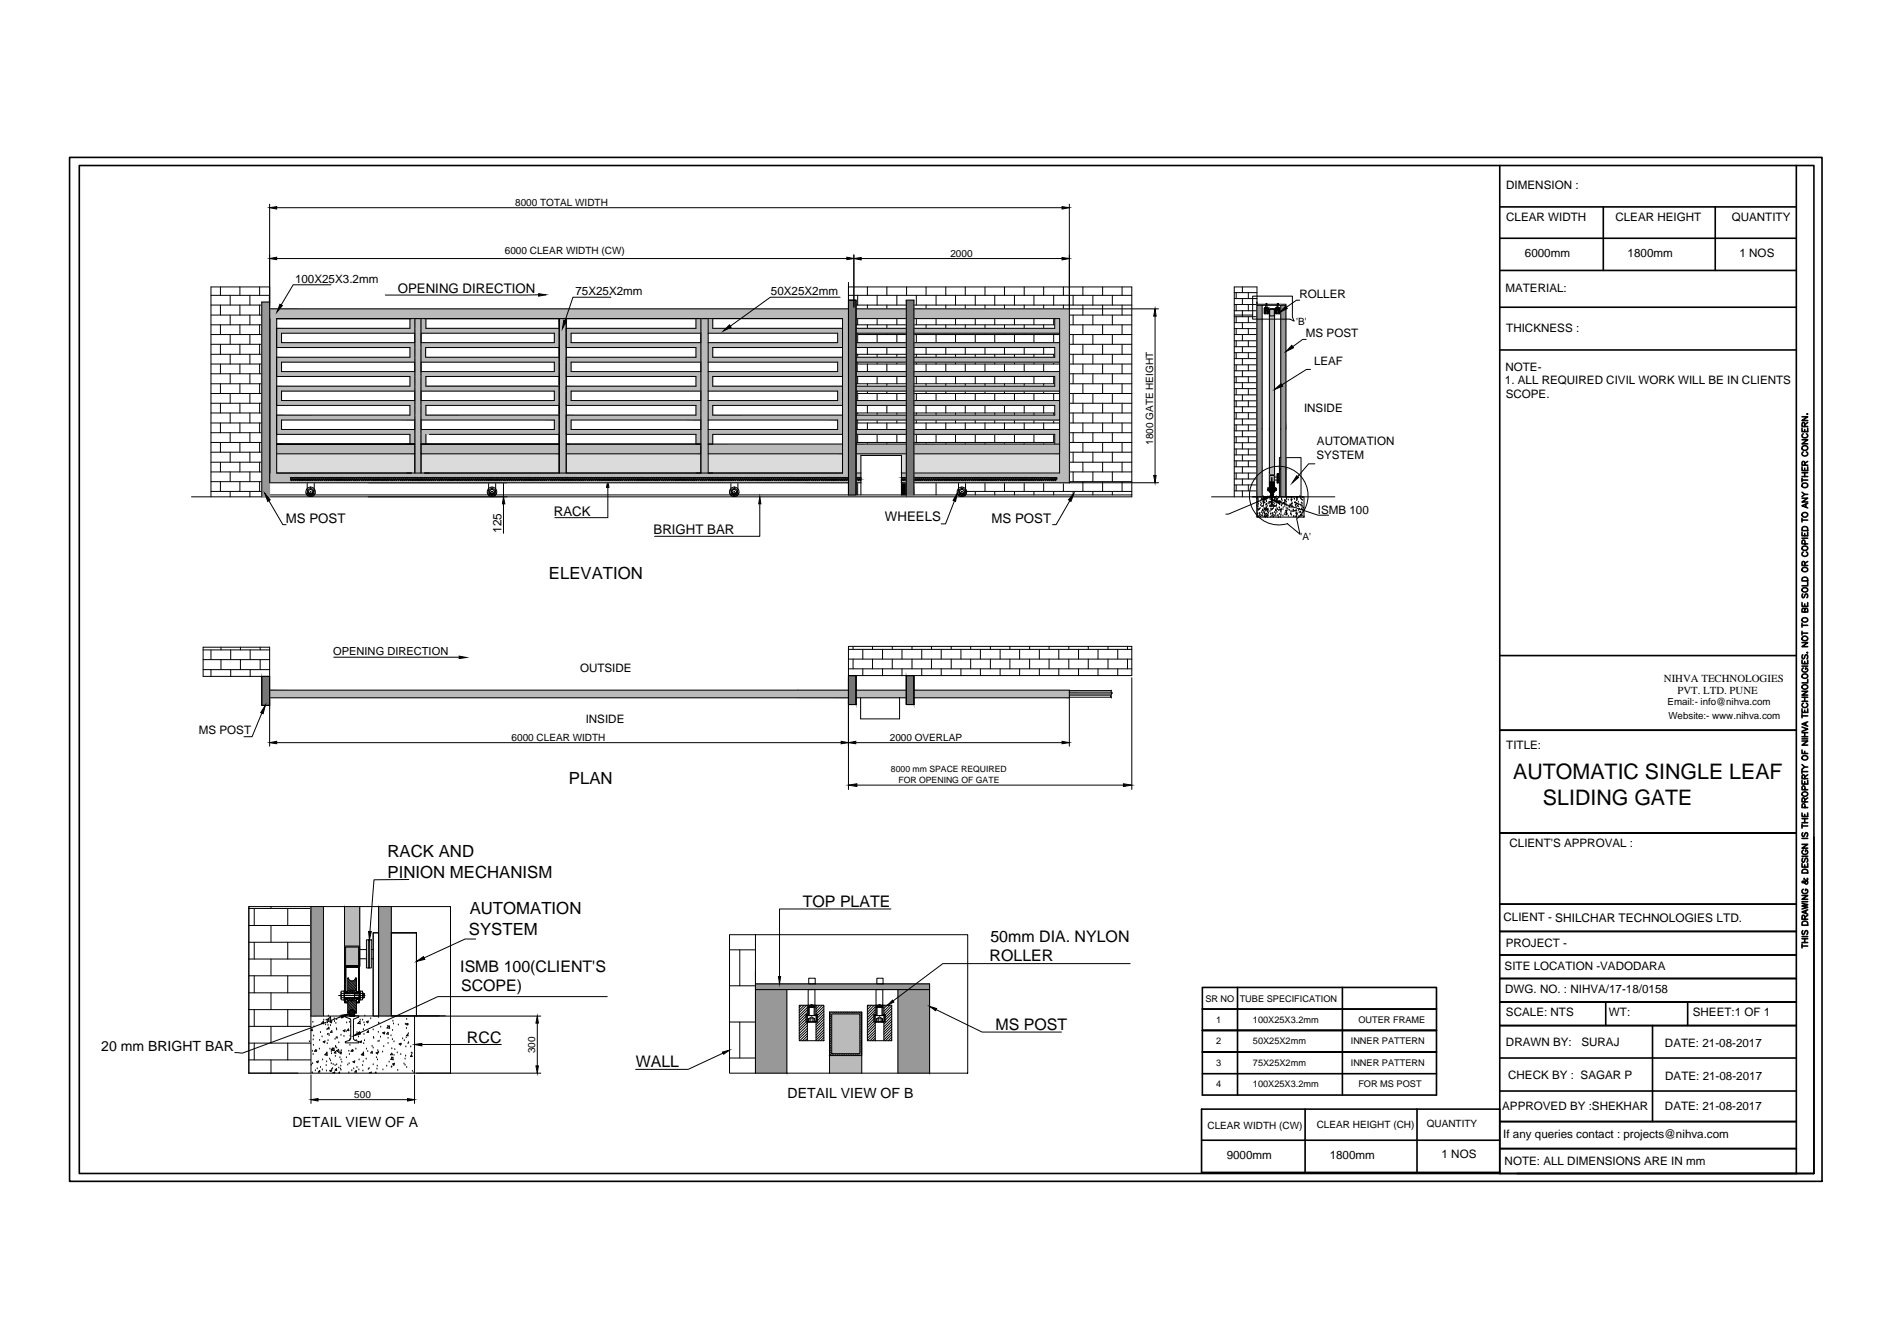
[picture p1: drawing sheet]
<svg xmlns="http://www.w3.org/2000/svg" width="297mm" height="210mm" viewBox="0 0 297 210" stroke-linecap="round" stroke-linejoin="round" font-family="sans-serif">
<defs><g id="words">
<g font-size="3.3">
<text x="237" y="122">AUTOMATIC SINGLE LEAF</text>
<text x="241.6" y="126">SLIDING GATE</text>
</g>
<g font-size="2.6">
<text x="86" y="90.6">ELEVATION</text>
<text x="89.1" y="122.8">PLAN</text>
<text x="60.7" y="134.2">RACK AND</text>
<text x="60.7" y="137.4">PINION MECHANISM</text>
<text x="73.5" y="143.1">AUTOMATION</text>
<text x="73.4" y="146.3">SYSTEM</text>
</g>
<g font-size="2.5">
<text x="125.7" y="142">TOP PLATE</text>
<text x="155.1" y="147.4">50mm DIA. NYLON</text>
<text x="72.1" y="152.1">ISMB 100(CLIENT'S</text>
<text x="72.2" y="155.2">SCOPE)</text>
<text x="155" y="150.5">ROLLER</text>
<text x="155.9" y="161.2">MS POST</text>
<text x="73.1" y="163.2">RCC</text>
<text x="99.5" y="167.1">WALL</text>
</g>
<g font-size="2.2">
<text x="15.8" y="164.5">20 mm BRIGHT BAR</text>
<text x="123.3" y="171.9">DETAIL VIEW OF B</text>
<text x="45.8" y="176.4">DETAIL VIEW OF A</text>
</g>
<g font-size="2.1">
<text x="62.3" y="45.8">OPENING DIRECTION</text>
<text x="44.8" y="81.8">MS POST</text>
<text x="86.7" y="80.7">RACK</text>
<text x="102.3" y="83.6">BRIGHT BAR</text>
<text x="138.6" y="81.6">WHEELS</text>
<text x="155.3" y="81.8">MS POST</text>
</g>
<text font-size="1.9" x="78.5" y="83.4" transform="rotate(-90 78.5 83.4)">125</text>
<g font-size="1.8">
<text x="235.9" y="29.6">DIMENSION :</text>
<text x="235.9" y="34.6">CLEAR WIDTH</text>
<text x="253" y="34.6">CLEAR HEIGHT</text>
<text x="271.2" y="34.6">QUANTITY</text>
<text x="238.8" y="40.2">6000mm</text>
<text x="254.9" y="40.2">1800mm</text>
<text x="272.4" y="40.2">1 NOS</text>
<text x="46.2" y="44.2">100X25X3.2mm</text>
<text x="90.1" y="46.2">75X25X2mm</text>
<text x="120.7" y="46.2">50X25X2mm</text>
<text x="203.5" y="46.7">ROLLER</text>
<text x="235.7" y="45.6">MATERIAL:</text>
<text x="204.5" y="52.8">MS POST</text>
<text x="235.9" y="51.9">THICKNESS :</text>
<text x="205.8" y="57.1">LEAF</text>
<text x="235.7" y="58">NOTE-</text>
<text x="204.2" y="64.4">INSIDE</text>
<text x="235.6" y="60.2">1. ALL REQUIRED CIVIL WORK WILL BE IN CLIENTS</text>
<text x="235.8" y="62.3">SCOPE.</text>
<text x="206.1" y="71.9">SYSTEM</text>
<text x="206.2" y="69.6">AUTOMATION</text>
<text x="206.3" y="80.5">ISMB 100</text>
<text x="90.8" y="105.2">OUTSIDE</text>
<text x="91.7" y="113.2">INSIDE</text>
<text x="31.1" y="114.9">MS POST</text>
<text x="235.9" y="117.3">TITLE:</text>
<text x="236.4" y="132.6">CLIENT'S APPROVAL :</text>
<text x="235.4" y="144.2">CLIENT - SHILCHAR TECHNOLOGIES LTD.</text>
<text x="235.8" y="148.2">PROJECT -</text>
<text x="235.6" y="151.8">SITE LOCATION -VADODARA</text>
<text x="235.7" y="155.4">DWG. NO. : NIHVA/17-18/0158</text>
<text x="235.8" y="159">SCALE: NTS</text>
<text x="251.9" y="159">WT:</text>
<text x="265.1" y="159">SHEET:1 OF 1</text>
<text x="235.8" y="163.7">DRAWN BY:</text>
<text x="247.6" y="163.7">SURAJ</text>
<text x="260.7" y="163.8">DATE: 21-08-2017</text>
<text x="235.2" y="173.8">APPROVED BY :SHEKHAR</text>
<text x="236.1" y="168.9">CHECK BY : SAGAR P</text>
<text x="260.7" y="173.8">DATE: 21-08-2017</text>
<text x="260.7" y="169.1">DATE: 21-08-2017</text>
<text x="235.4" y="178.1">If any queries contact : projects@nihva.com</text>
<text x="192.1" y="181.4">9000mm</text>
<text x="208.2" y="181.4">1800mm</text>
<text x="225.7" y="181.2">1 NOS</text>
<text x="235.6" y="182.4">NOTE: ALL DIMENSIONS ARE IN mm</text>
</g>
<g font-size="1.7">
<text x="52.2" y="102.6">OPENING DIRECTION</text>
<text x="260.5" y="106.8">NIHVA TECHNOLOGIES</text>
<text x="262.7" y="108.7">PVT. LTD. PUNE</text>
</g>
<g font-size="1.6">
<text x="80.7" y="32.2">8000 TOTAL WIDTH</text>
<text x="79.1" y="39.8">6000 CLEAR WIDTH (CW)</text>
<text x="148.8" y="40.2">2000</text>
<text x="203" y="50.9">'B'</text>
<text x="180.6" y="69.6" transform="rotate(-90 180.6 69.6)">1800 GATE HEIGHT</text>
<text x="203.6" y="84.5">'A'</text>
<text x="80.1" y="115.9">6000 CLEAR WIDTH</text>
<text x="139.3" y="115.9">2000 OVERLAP</text>
<text x="83.8" y="164.8" transform="rotate(-90 83.8 164.8)">300</text>
<text x="55.5" y="171.8">500</text>
<text x="189.1" y="176.7">CLEAR WIDTH (CW)</text>
<text x="206.2" y="176.6">CLEAR HEIGHT (CH)</text>
<text x="223.4" y="176.4">QUANTITY</text>
</g>
<g font-size="1.5">
<text x="261.1" y="110.3">Email:- info@nihva.com</text>
<text x="261.3" y="112.5">Website:- www.nihva.com</text>
</g>
<g font-size="1.4">
<text x="139.5" y="120.8">8000 mm SPACE REQUIRED</text>
<text x="140.7" y="122.6">FOR OPENING OF GATE</text>
<text x="188.7" y="156.8">SR NO</text>
<text x="190.4" y="160.1">1</text>
<text x="194.1" y="156.8">TUBE SPECIFICATION</text>
<text x="196.2" y="160.1">100X25X3.2mm</text>
<text x="212.7" y="160.1">OUTER FRAME</text>
<text x="190.4" y="163.4">2</text>
<text x="190.4" y="166.8">3</text>
<text x="196.2" y="166.8">75X25X2mm</text>
<text x="196.2" y="163.4">50X25X2mm</text>
<text x="211.5" y="166.8">INNER PATTERN</text>
<text x="211.5" y="163.4">INNER PATTERN</text>
<text x="190.4" y="170.2">4</text>
<text x="196.2" y="170.2">100X25X3.2mm</text>
<text x="212.7" y="170.2">FOR MS POST</text>
</g>
</g></defs>
<!-- layer: 0 -->
<g fill="none" stroke="#000" stroke-width=".16">
<path d="M42.2 32v43.6h92.6M43.3 32.5h123M133.7 39.9v8.2M167.4 32v43.6M33 52.4h8M33 49.3h8M33 46.2h9.2M33 47.8h8M33 50.8h8M33 53.9h8M33 55.5h8M33 57h8"/>
<path d="M33 58.5h8M34.5 44.9v1.3M34.5 47.8v1.5M34.5 50.8v1.6M34.5 53.9v1.6M34.5 57v1.5M36 46.2v1.6M36 49.3v1.5M36 52.4v1.5M36 55.5v1.5M36 58.5v1.6M37.6 44.9v1.3"/>
<path d="M37.6 47.8v1.5M37.6 50.8v1.6M37.6 53.9v1.6M37.6 57v1.5M39.1 46.2v1.6M39.1 49.3v1.5M39.1 52.4v1.5M39.1 55.5v1.5M39.1 58.5v1.6M40.7 44.9v1.3M40.7 47.8v1.5M40.7 50.8v1.6"/>
<path d="M40.7 53.9v1.6M40.7 57v1.5M42.2 46.2v1.1M42.2 44.9h-9.2v32.9M42.2 48.3h139.2M42.2 47.3h-1.2v30.5M43.3 49.9h88.6v24.1h-88.6zM43.3 58.9h20.9v1.6h-20.9M43.3 54.4h20.9v1.5h-20.9M43.3 40.5h89.3M51.8 44.6h-5.9l-1.9 3.1M64.2 49.9v1.5h-20.9"/>
<path d="M65 49.9v24.1M65 56.7h-20.9v1.5h20.9M65 52.2h-20.9v1.4h20.9M65.9 49.9v24.1M65.9 56.7h20.9v1.5h-20.9M65.9 52.2h20.9v1.4h-20.9M66.6 54.4v1.5M66.7 55.9h20.9M66.7 54.4h20.9M66.7 49.9v1.5h20.9M84.3 46.1l-24 .1M87.6 49.9v24.1"/>
<path d="M87.6 58.9h-20.9v1.6h20.9M88.7 49.9v24.1M88.7 58.9h20.3v1.6h-20.3M88.7 54.4h20.3v1.5h-20.3M95.6 46.5h-5.9l-1.2 3.7M109 49.9v1.5h-20.3M109.7 49.9v24.1M109.7 56.7h-20.3v1.5h20.3M109.7 52.2h-20.3v1.4h20.3M110.9 49.9v24.1M110.9 52.2h20.3v1.4h-20.3M110.9 56.7h20.3v1.5h-20.3"/>
<path d="M111.6 49.9v1.5h20.3M131.5 46.5h-10.9l-6.2 4.6M131.9 54.4h-20.3v1.5h20.3M131.9 58.9h-20.3v1.6h20.3M132.9 47h1.1v30.5h-1.1zM132.9 44.9h44.3v32.9h-147.2M132.9 46.2h44.3M132.9 44.2v33.3M132.9 47h1.1v30.5M133.4 49.9h32.5v24.1h-24.7M133.4 48.3v26.5M133.4 58.9h31.8v1.6h-31.8"/>
<path d="M133.4 54.4h31.8v1.5h-31.8M134 47.8h7.9M134 50.8h7.9M134 55.5h7.9M134.2 52.4h7.7M134.2 57h7.7M134.3 46.2v1.6M134.3 49.9v.9M134.3 52.4v1.2M134.3 55.5v.4M134.3 56.7v.3M134.3 58.9v1.2"/>
<path d="M134.8 40.5h31.5M135.8 44.9v1.3M135.8 47.8v.5M135.8 50.8v.6M135.8 52.2v.2M135.8 54.4v1.1M135.8 57v1.2M137.3 46.2v1.6M137.3 49.9v.9M137.3 52.4v1.2M137.3 55.5v.4M137.3 56.7v.3"/>
<path d="M137.3 58.9v1.2M138.9 44.9v1.3M138.9 47.8v.5M138.9 50.8v.6M138.9 52.2v.2M138.9 54.4v1.1M138.9 57v1.2M140.4 46.2v1.6M140.4 49.9v.9M140.4 52.4v1.2M140.4 55.5v.4M140.4 56.7v.3"/>
<path d="M140.4 58.9v1.2M142 44.9v1.3M143.1 52.4h22.8M143.1 47.8h34.1M143.1 50.8h22.1M143.1 55.5h22.1M143.1 57h22.8M143.5 46.2v1.6M143.5 49.9v.9M143.5 52.4v1.2M143.5 55.5v.4M143.5 56.7v.3"/>
<path d="M143.5 58.9v1.2M145 44.9v1.3M145 47.8v.5M145 50.8v.6M145 52.2v.2M145 54.4v1.1M145 57v1.2M146.6 46.2v1.6M146.6 49.9v.9M146.6 52.4v1.2M146.6 55.5v.4M146.6 56.7v.3"/>
<path d="M146.6 58.9v1.2M148.1 44.9v1.3M148.1 47.8v.5M148.1 50.8v.6M148.1 52.2v.2M148.1 54.4v1.1M148.1 57v1.2M149.6 46.2v1.6M149.6 49.9v.9M149.6 52.4v1.2M149.6 55.5v.4M149.6 56.7v.3"/>
<path d="M149.6 58.9v1.2M151.1 44.9v1.3M151.1 47.8v.5M151.1 50.8v.6M151.1 52.2v.2M151.1 54.4v1.1M151.1 57v1.2M152.7 46.2v1.6M152.7 49.9v.9M152.7 52.4v1.2M152.7 55.5v.4M152.7 56.7v.3"/>
<path d="M152.7 58.9v1.2M154.2 44.9v1.3M154.2 47.8v.5M154.2 50.8v.6M154.2 52.2v.2M154.2 54.4v1.1M154.2 57v1.2M155.8 46.2v1.6M155.8 49.9v.9M155.8 52.4v1.2M155.8 55.5v.4M155.8 56.7v.3"/>
<path d="M155.8 58.9v1.2M157.3 44.9v1.3M157.3 47.8v.5M157.3 50.8v.6M157.3 52.2v.2M157.3 54.4v1.1M157.3 57v1.2M158.8 46.2v1.6M158.8 49.9v.9M158.8 52.4v1.2M158.8 55.5v.4M158.8 56.7v.3"/>
<path d="M158.8 58.9v1.2M160.4 44.9v1.3M160.4 47.8v.5M160.4 50.8v.6M160.4 52.2v.2M160.4 54.4v1.1M160.4 57v1.2M161.9 46.2v1.6M161.9 49.9v.9M161.9 52.4v1.2M161.9 55.5v.4M161.9 56.7v.3"/>
<path d="M161.9 58.9v1.2M163.4 44.9v1.3M163.4 47.8v.5M163.4 50.8v.6M163.4 52.2v.2M163.4 54.4v1.1M163.4 57v1.2M165 46.2v1.6M165 49.9v.9M165 52.4v1.2M165 55.5v.4M165 56.7v.3"/>
<path d="M165 58.9v1.2M165.2 49.9v1.5h-31.8M165.9 56.7h-31.7v1.5h31.7M165.9 52.2h-31.7v1.4h31.7M166.5 44.9v1.3M166.5 47.8v.5M167.4 52.4h9.8M167.4 49.3h9.8M167.4 50.8h9.8M167.4 53.9h9.8M167.4 55.5h9.8M167.4 57h9.8"/>
<path d="M167.4 58.5h9.8M168 46.2v1.6M168 49.3v1.5M168 52.4v1.5M168 55.5v1.5M168 58.5v1.6M169.6 44.9v1.3M169.6 47.8v1.5M169.6 50.8v1.6M169.6 53.9v1.6M169.6 57v1.5M171.1 46.2v1.6"/>
<path d="M171.1 49.3v1.5M171.1 52.4v1.5M171.1 55.5v1.5M171.1 58.5v1.6M172.6 44.9v1.3M172.6 47.8v1.5M172.6 50.8v1.6M172.6 53.9v1.6M172.6 57v1.5M174.2 46.2v1.6M174.2 49.3v1.5M174.2 52.4v1.5"/>
<path d="M174.2 55.5v1.5M174.2 58.5v1.6M175.7 44.9v1.3M175.7 47.8v1.5M175.7 50.8v1.6M175.7 53.9v1.6M175.7 57v1.5M180.9 49.5v24.9M193.3 45.8h3.5M193.3 46.7h3.5M193.3 47.7h3.5M193.3 48.6h3.5"/>
<path d="M193.3 49.6h3.5M193.3 50.5h3.5M193.3 51.4h3.5M193.3 52.4h3.5M193.3 53.3h3.5M193.3 54.3h3.5M193.3 55.2h3.5M193.3 56.1h3.5M193.3 57.1h3.5M193.3 58h3.5M193.3 59h3.5M193.3 59.9h3.5"/>
<path d="M193.3 49.3h2.8M193.6 45.8v.9M193.6 47.7v.9M193.6 49.6v.9M193.6 51.4v1M193.6 53.3v1M193.6 55.2v.9M193.6 57.1v.9M193.6 59v.9M194.5 44.9v.9M194.5 46.7v1M194.5 48.6v1"/>
<path d="M194.5 50.5v.9M194.5 52.4v.9M194.5 54.3v.9M194.5 56.1v1M194.5 58v1M194.5 59.9v.9M195.5 45.8v.9M195.5 47.7v.9M195.5 49.6v.9M195.5 51.4v1M195.5 53.3v1M195.5 55.2v.9"/>
<path d="M195.5 57.1v.9M195.5 59v.9M196.1 46.4h6.3v3.2l.2 .6-.6-.2h-5.9zM196.8 47.8h4.6M197.6 47.8v30M198 48.2v.1M198.1 48.2l-.1 .1M198.1 48.4h.1M198.1 48.4h.3M198.1 48.4v.2h.3v-.2M198.1 48.2l-.1 .2M198.1 48.5l-.1 .1"/>
<path d="M198.1 48.6l-.1 .2M198.2 47.8h.2v.4h-.2zM198.2 48.2h.1M198.2 48.2l-.2 .2M198.2 48.3l-.2 .2M198.2 48.4l-.2 .2M198.2 48.6l-.2 .3M198.2 48.7l-.2 .2M198.2 48.8l-.2 .2M198.2 48.9l-.2 .2M198.2 49l-.2 .1M198.2 49.1h-.1"/>
<path d="M198.2 48.2v.9M198.2 47.5h.2v.1h-.2zM198.2 48.5h.1M198.2 48.5v.1M198.3 48.5v.1M198.3 48.3h-.1v.1M198.3 48.2v.2M198.4 48.6h.1M198.4 48.2v.9l.2-.2M198.4 48.4h.1M198.4 48.2h.1M198.5 48.2l-.1 .1"/>
<path d="M198.6 48.2l-.2 .1M198.6 49.1h.1M198.6 48.2l-.2 .2M198.6 48.3l-.2 .2M198.6 48.4l-.2 .3M198.6 48.6l-.2 .2M198.6 48.7l-.2 .2M198.6 48.8l-.2 .2M198.6 49l-.2 .1M198.6 49l-.1 .1M198.8 48.3v28M199.6 48.3v28.1"/>
<path d="M199.8 48.2h-.1M199.8 48.2l-.1 .1M199.9 48.4h.1M199.9 48.2l-.2 .1M199.9 48.5l-.2 .1M199.9 48.5l-.2 .2M199.9 48.6l-.2 .2M199.9 48.4h.3M199.9 48.4v.2M200 49.1h.1M200 47.8h.1v.4h-.1zM200 48.2l-.3 .2"/>
<path d="M200 48.3l-.3 .2M200 48.3l-.3 .3M200 48.6l-.3 .3M200 48.7l-.3 .2M200 48.8l-.3 .2M200 48.9l-.3 .2M200 49l-.2 .1M200 49l-.1 .1M200 48.2h.1M200 48.5h.1zM200 48.2v.9M200 47.5h.2v.1h-.2z"/>
<path d="M200 48.5v.1M200.1 48.5v.1M200.1 48.2v.2M200.1 48.3h-.1v.1M200.2 48.6h.1M200.2 48.2v.9l.2-.2M200.2 48.4h.1M200.2 48.4v.2h-.3M200.3 48.2l-.1 .1M200.4 48.2l-.2 .2M200.4 48.3l-.2 .1M200.4 48.3l-.2 .2"/>
<path d="M200.4 48.4l-.2 .2M200.4 48.5l-.2 .2M200.4 48.6l-.2 .1M200.4 48.6l-.2 .2M200.4 48.7l-.2 .2M200.4 48.8l-.2 .2M200.4 48.9l-.2 .2M200.4 49l-.1 .1M200.5 47.8v30M201.4 47.6v30.2M203.5 47h-.5l-1.6 1.1M204.5 53.1h-.5l-1.6 1.2"/>
<path d="M205.2 57.8h-.6l-3.9 2.4M33 60.1h8M33 61.6h8M33 63.1h8M33 64.6h8M33 66.2h8M33 67.7h8M33 69.3h8M33 70.8h8M33 72.3h8M33 73.9h8M33 75.4h8"/>
<path d="M33 76.9h8M34.5 60.1v1.5M34.5 63.1v1.5M34.5 66.2v1.5M34.5 69.3v1.5M34.5 72.3v1.6M34.5 75.4v1.5M36 61.6v1.5M36 64.6v1.6M36 67.7v1.6M36 70.8v1.5M36 73.9v1.5"/>
<path d="M36 76.9v.9M37.6 60.1v1.5M37.6 63.1v1.5M37.6 66.2v1.5M37.6 69.3v1.5M37.6 72.3v1.6M37.6 75.4v1.5M39.1 61.6v1.5M39.1 64.6v1.6M39.1 67.7v1.6M39.1 70.8v1.5M39.1 73.9v1.5"/>
<path d="M39.1 76.9v.9M40.7 60.1v1.5M40.7 63.1v1.5M40.7 66.2v1.5M40.7 69.3v1.5M40.7 72.3v1.6M40.7 75.4v1.5M42.1 78.4l2.2 3.7h.5M42.2 77.5h135M43.3 71h21.7M43.3 69.5h21.7M43.3 68h20.9v1.5"/>
<path d="M43.3 63.5h20.9v1.5h-20.9M47.9 77.1a.74 .74 0 0 0 .7 .6 .74 .74 0 0 0 .8-.6M48.1 75.6v1.2l.4 .4h.3l.4-.4v-1.2M48.1 76.9v.1M48.1 77v.1M48.1 77.2h.1M48.1 77.2l.1 .1M48.1 76.8v.1M48.2 76.7v.1M48.2 77.3l.1 .1M48.3 77.4h.1M48.3 77.1a.36 .36 0 0 0 .3 .2 .36 .36 0 0 0 .4-.2"/>
<path d="M48.3 77.4l.1 .1M48.3 76.6h.1M48.4 77.4l.1 .1M48.4 76.5h.1M48.4 77.5h.2M48.5 77.5h.2M48.6 76.5h-.1M48.7 77.5h.1M48.7 76.5h.2M48.9 76.5l.1 .1M49 77.4l-.1 .1M49 77.4l-.2 .1"/>
<path d="M49 76.7h.1M49 77.3h.1M49.1 77.2l-.1 .1M49.1 76.8h.1M49.1 76.9l.1 .1M49.2 77h.1M49.2 77l-.1 .1M65 65.7h-20.9v1.5h20.9M65 61.2h-20.9v1.5h20.9M65.9 71h21.7M65.9 69.5h21.7M65.9 65.7h20.9v1.5h-20.9"/>
<path d="M65.9 61.2h20.9v1.5h-20.9M66.7 68v1.5M67.2 68h20.4M76.3 77.1a.74 .74 0 0 0 .7 .6 .74 .74 0 0 0 .8-.6M76.5 75.6v1.2l.4 .4h.3l.4-.4v-1.2M76.6 77.2h.1M76.6 77.2v.1M76.6 76.8v.1M76.6 77v.1M76.6 76.9l-.1 .1M76.6 76.7v.1M76.6 77.3l.1 .1"/>
<path d="M76.7 77.4l.3 .1M76.7 77.1a.36 .36 0 0 0 .3 .2 .36 .36 0 0 0 .4-.2M76.8 76.6h-.1M76.8 77.4v.1M76.9 76.5h-.1M76.9 77.5h.2M77 76.5h-.1M77.1 77.5h.1M77.1 76.5h.1M77.2 76.5h.1M77.3 76.5l.1 .1M77.4 77.4l-.1 .1"/>
<path d="M77.4 77.4l-.2 .1M77.4 77.3h.1M77.4 76.7h.1M77.5 76.8h.1M77.6 77h.1M77.6 77l-.2 .3M77.6 77.2h-.1M77.6 76.9v.1M78.8 73.3v1.1M78.8 75.6v2.2M78.8 78.9v4.6M87.6 63.5h-20.9v1.5h20.9"/>
<path d="M88.7 71h21M88.7 69.5h21M88.7 68h20.3v1.5M88.7 63.5h20.3v1.5h-20.3M95.2 76.3v4.7h-8.3M109.7 65.7h-20.3v1.5h20.3M109.7 61.2h-20.3v1.5h20.3M110.9 71h21M110.9 69.5h21M110.9 65.7h20.3v1.5h-20.3M110.9 61.2h20.3v1.5h-20.3M114.2 77.1a.74 .74 0 0 0 .8 .6 .74 .74 0 0 0 .7-.6"/>
<path d="M114.4 75.6v1.2l.4 .4h.3l.4-.4v-1.2M114.5 77.2h.1M114.5 77.2l.1 .1M114.5 76.8v.1M114.5 77v.1M114.5 76.9l-.1 .1M114.6 76.7l-.1 .1M114.6 77.3l.1 .1M114.6 77.4l.2 .1M114.6 77.1a.36 .36 0 0 0 .4 .2 .36 .36 0 0 0 .3-.2M114.7 76.6h-.1M114.7 77.4l.2 .1"/>
<path d="M114.8 76.5h-.1M114.9 77.5h.1M114.9 76.5h.1M115 77.5h.1M115 76.5h.1M115.1 76.5h.1M115.2 76.5l.1 .1M115.3 77.4l-.1 .1M115.3 77.4l-.2 .1M115.4 77.3h-.1M115.4 76.7h.1M115.5 76.8h.1"/>
<path d="M115.5 77h.1M115.5 77l-.1 .3M115.5 77.2h.1M115.5 76.9v.1M119 78.9v5h-16.5M131.9 63.5h-20.3v1.5h20.3M131.9 68h-20.3v1.5M133.4 74h1.4M133.4 71h32.5M133.4 69.5h32.5M133.4 68h31.8v1.5M133.4 63.5h31.8v1.5h-31.8"/>
<path d="M134 60.1h7.9M134 64.6h7.9M134 69.3h7.9M134.2 61.6h7.7M134.2 66.2h7.7M134.3 61.6v1.1M134.3 64.6v.4M134.3 65.7v.5M134.3 68v1.3M134.3 75.6v1.9M134.8 74.8h-89.3l.1 .4 .1-.2h.1l.1 .2 .1-.2 .2 .2 .1-.2 .2 .2 .1-.2 .2 .2 .1-.2h.1l.1 .2 .2-.2 .1 .2 .2-.2 .1 .2 .2-.2 .1 .2 .1-.2h.2v.2l.1-.2h.2v.2l.2-.2 .1 .2 .2-.2 .1 .2 .2-.2 .1 .2 .2-.2h.1v.2l.2-.2h.1v.2l.2-.2 .1 .2 .2-.2 .2 .2 .1-.2 .2 .2 .1-.2h.1l.1 .2 .1-.2h.1l.1 .2 .1-.2 .2 .2 .1-.2 .2 .2 .1-.2 .2 .2 .1-.2h.1l.1 .2 .1-.2h.1l.1 .2 .2-.2 .1 .2 .2-.2 .1 .2 .1-.2 .2 .2 .1-.2h.2v.2l.2-.2 .1 .2 .2-.2 .1 .2 .2-.2 .1 .2 .2-.2 .1 .2 .2-.2h.1v.2l.2-.2 .1 .2 .2-.2 .2 .2 .1-.2 .2 .2 .1-.2h.1l.1 .2 .1-.2h.1l.1 .2 .1-.2 .2 .2 .1-.2 .2 .2 .1-.2 .2 .2 .1-.2h.1l.1 .2 .1-.2h.1l.1 .2 .2-.2 .1 .2 .2-.2 .1 .2 .1-.2 .2 .2 .1-.2h.2v.2l.1-.2h.2v.2l.2-.2 .1 .2 .2-.2 .1 .2 .2-.2 .1 .2 .2-.2h.1v.2l.2-.2 .1 .2 .2-.2 .2 .2 .1-.2 .2 .2 .1-.2 .2 .2 .1-.2h.1l.1 .2 .1-.2 .2 .2 .1-.2 .2 .2 .1-.2 .2 .2 .1-.2h.1l.1 .2 .1-.2h.1l.1 .2 .2-.2 .1 .2 .1-.2 .2 .2 .1-.2 .2 .2 .1-.2h.2v.2l.1-.2h.2v.2l.2-.2 .1 .2 .2-.2 .1 .2 .2-.2 .1 .2 .2-.2h.1v.2l.2-.2h.1v.2l.2-.2 .1 .2 .2-.2 .2 .2 .1-.2 .2 .2 .1-.2h.1l.1 .2 .1-.2h.1l.1 .2 .1-.2 .2 .2 .1-.2 .2 .2 .1-.2 .2 .2 .1-.2h.1l.1 .2 .2-.2 .1 .2 .1-.2 .2 .2 .1-.2 .2 .2 .1-.2h.2v.2l.1-.2h.2v.2l.2-.2 .1 .2 .2-.2 .1 .2 .2-.2 .1 .2 .2-.2h.1v.2l.2-.2h.1v.2l.2-.2 .1 .2 .2-.2 .2 .2 .1-.2 .2 .2 .1-.2h.1l.1 .2 .1-.2h.1l.1 .2 .1-.2 .2 .2 .1-.2 .2 .2 .1-.2 .2 .2 .1-.2h.1l.1 .2 .1-.2h.1l.1 .2 .1-.2 .2 .2 .1-.2 .2 .2 .1-.2 .2 .2 .1-.2h.2v.2l.2-.2 .1 .2 .2-.2 .1 .2 .2-.2 .1 .2 .2-.2 .1 .2 .2-.2h.1v.2l.2-.2 .1 .2 .2-.2 .2 .2 .1-.2 .2 .2 .1-.2h.1l.1 .2 .1-.2h.1l.1 .2 .1-.2 .2 .2 .1-.2 .2 .2 .1-.2 .2 .2 .1-.2h.1l.1 .2 .1-.2h.1l.1 .2 .1-.2 .2 .2 .1-.2 .2 .2 .1-.2 .2 .2 .1-.2h.2v.2l.1-.2h.2v.2l.2-.2 .1 .2 .2-.2 .1 .2 .2-.2 .1 .2 .2-.2h.1v.2l.2-.2 .1 .2 .2-.2 .2 .2 .1-.2 .2 .2 .1-.2 .2 .2 .1-.2h.1l.1 .2 .1-.2 .2 .2 .1-.2 .2 .2 .1-.2 .2 .2 .1-.2h.1l.1 .2 .1-.2h.1l.1 .2 .1-.2 .2 .2 .1-.2 .2 .2 .1-.2 .2 .2 .1-.2h.2v.2l.1-.2h.2v.2l.2-.2 .1 .2 .2-.2 .1 .2 .2-.2 .1 .2 .2-.2h.1v.2l.2-.2h.1v.2l.2-.2 .1 .2 .2-.2 .2 .2 .1-.2 .2 .2 .1-.2h.1l.1 .2 .1-.2h.1l.1 .2 .1-.2 .2 .2 .1-.2 .2 .2 .1-.2 .2 .2 .1-.2h.1l.1 .2 .1-.2 .2 .2 .1-.2 .2 .2 .1-.2 .2 .2 .1-.2h.2v.2l.1-.2h.2v.2l.2-.2 .1 .2 .2-.2 .1 .2 .2-.2 .1 .2 .2-.2h.1v.2l.2-.2h.1v.2l.2-.2 .1 .2 .2-.2 .2 .2 .1-.2 .2 .2 .1-.2h.1l.1 .2 .1-.2h.1l.1 .2 .1-.2 .1 .2 .2-.2 .2 .2 .1-.2 .2 .2 .1-.2h.1l.1 .2 .1-.2h.1l.1 .2 .1-.2 .2 .2 .1-.2 .2 .2 .1-.2 .2 .2 .1-.2h.2v.2l.2-.2 .1 .2 .2-.2 .1 .2 .2-.2 .1 .2 .2-.2 .1 .2 .2-.2h.1v.2l.2-.2 .1 .2 .2-.2 .2 .2 .1-.2 .2 .2 .1-.2h.1l.1 .2 .1-.2h.1l.1 .2 .1-.2 .1 .2 .2-.2 .2 .2 .1-.2 .2 .2 .1-.2h.1l.1 .2 .1-.2h.1l.1 .2 .1-.2 .2 .2 .1-.2 .2 .2 .1-.2 .2 .2 .1-.2h.2v.2l.1-.2h.2v.2l.2-.2 .1 .2 .2-.2 .1 .2 .2-.2 .1 .2 .2-.2h.1v.2l.2-.2 .1 .2 .2-.2 .2 .2 .1-.2 .2 .2 .1-.2 .2 .2 .1-.2h.1l.1 .2 .1-.2 .1 .2 .2-.2 .2 .2 .1-.2 .2 .2 .1-.2h.1l.1 .2 .1-.2h.1l.1 .2 .1-.2 .2 .2 .1-.2 .2 .2 .1-.2 .2 .2 .1-.2h.2v.2l.1-.2h.2v.2l.2-.2 .1 .2 .2-.2 .1 .2 .2-.2 .1 .2 .2-.2h.1v.2l.2-.2h.1v.2l.2-.2 .1 .2 .2-.2 .2 .2 .1-.2 .2 .2 .1-.2h.1v.2l.2-.2h.1v.2l.2-.2 .2 .2 .1-.2 .2 .2 .1-.2 .2 .2 .1-.2h.1l.1 .2 .1-.2 .2 .2 .1-.2 .2 .2 .1-.2 .2 .2 .1-.2h.2v.2l.1-.2h.2v.2l.2-.2 .1 .2 .2-.2 .1 .2 .2-.2 .1 .2 .2-.2h.1v.2l.2-.2h.1v.2l.2-.2 .1 .2 .2-.2 .2 .2 .1-.2 .2 .2 .1-.2h.1v.2l.2-.2h.1v.2l.2-.2 .1 .2 .2-.2 .2 .2 .1-.2 .2 .2 .1-.2h.1l.1 .2 .1-.2h.1l.1 .2 .1-.2 .2 .2 .1-.2 .2 .2 .1-.2 .2 .2 .1-.2h.2v.2l.2-.2 .1 .2 .2-.2 .1 .2 .2-.2 .1 .2 .2-.2 .1 .2 .2-.2h.1v.2l.2-.2 .1 .2 .2-.2 .2 .2 .1-.2 .2 .2 .1-.2h.1v.2l.2-.2h.1v.2l.2-.2 .1 .2 .2-.2 .3 .2 .1-.2 .2 .2v-.2h.1l.2 .2v-.2h.1l.2 .2 .1-.2 .2 .2 .1-.2 .2 .2 .1-.2 .2 .2v-.2h.2l.1 .2v-.2h.2l.1 .2 .1-.2 .2 .2 .1-.2 .2 .2 .1-.2 .2 .2 .1-.2h.1l.1 .2 .2-.2 .1 .2 .2-.2 .1 .2 .2-.2 .1 .2 .2-.2 .1 .2 .1-.2h.1l.1 .2 .2-.2 .1 .2 .2-.2 .2 .2 .1-.2 .2 .2v-.2M134.8 77.5v-6.2h6.4v6.2"/>
<path d="M135.8 60.1v.4M135.8 61.2v.4M135.8 63.5v1.1M135.8 66.2v1M135.8 69.3v.2M137.3 61.6v1.1M137.3 64.6v.4M137.3 65.7v.5M137.3 68v1.3M138.9 60.1v.4M138.9 61.2v.4M138.9 63.5v1.1"/>
<path d="M138.9 66.2v1M138.9 69.3v.2M140.4 61.6v1.1M140.4 64.6v.4M140.4 65.7v.5M140.4 68v1.3M141.2 75.2h.1M141.2 74.8h24.2l-.1 .4h-.1l-.1-.2-.1 .2h-.1l-.1-.2M141.2 75.6h40.2M141.9 77.5v-30.5h1.2v30.5M143.1 60.1h22.1M143.1 61.6h22.8"/>
<path d="M143.1 64.6h22.1M143.1 66.2h22.8M143.1 69.3h22.1M143.5 61.6v1.1M143.5 64.6v.4M143.5 65.7v.5M143.5 68v1.3M145 60.1v.4M145 61.2v.4M145 63.5v1.1M145 66.2v1M145 69.3v.2"/>
<path d="M146.6 61.6v1.1M146.6 64.6v.4M146.6 65.7v.5M146.6 68v1.3M146.6 75.6v1.9M148.1 60.1v.4M148.1 61.2v.4M148.1 63.5v1.1M148.1 66.2v1M148.1 69.3v.2M149.5 78.4l-1.4 3.6h-.7M149.6 61.6v1.1"/>
<path d="M149.6 64.6v.4M149.6 65.7v.5M149.6 68v1.3M149.9 77.1a.74 .74 0 0 0 .7 .6 .74 .74 0 0 0 .7-.6M150.1 75.6v1.2l.4 .4h.3l.4-.4v-1.2M150.1 77.2l.2 .1M150.1 76.9v.1M150.1 77l.1 .1M150.2 76.8l-.1 .1M150.3 77.4l.1 .1M150.3 76.7l-.1 .1M150.3 77.3v.1"/>
<path d="M150.3 77.1a.36 .36 0 0 0 .3 .2 .36 .36 0 0 0 .3-.2M150.3 76.6h.1M150.4 77.4l.2 .1M150.5 77.5h.1M150.6 77.5h.2M150.6 76.5h-.2M150.6 76.5h.2M150.8 76.5h.1M150.9 76.5l.1 .1M151 77.4l-.1 .1M151 77.4l-.2 .1M151 76.7h.1"/>
<path d="M151.1 77.3h-.1M151.1 77.2l-.1 .1M151.1 76.8h.1M151.1 60.1v.4M151.1 61.2v.4M151.1 63.5v1.1M151.1 66.2v1M151.1 69.3v.2M151.1 77v.1M151.1 77.2h.1M151.1 76.9l.1 .1M151.2 77h.1"/>
<path d="M151.4 76.9h25.8M152.7 61.6v1.1M152.7 64.6v.4M152.7 65.7v.5M152.7 68v1.3M152.7 76.9v.6M154.2 60.1v.4M154.2 61.2v.4M154.2 63.5v1.1M154.2 66.2v1M154.2 69.3v.2M154.2 75.6v1.3"/>
<path d="M155.8 61.6v1.1M155.8 64.6v.4M155.8 65.7v.5M155.8 68v1.3M155.8 76.9v.6M157.3 60.1v.4M157.3 61.2v.4M157.3 63.5v1.1M157.3 66.2v1M157.3 69.3v.2M157.3 75.6v1.3M158.8 61.6v1.1"/>
<path d="M158.8 64.6v.4M158.8 65.7v.5M158.8 68v1.3M158.8 76.9v.6M160.4 60.1v.4M160.4 61.2v.4M160.4 63.5v1.1M160.4 66.2v1M160.4 69.3v.2M160.4 75.6v1.3M161.9 61.6v1.1M161.9 64.6v.4"/>
<path d="M161.9 65.7v.5M161.9 68v1.3M161.9 76.9v.6M163.4 60.1v.4M163.4 61.2v.4M163.4 63.5v1.1M163.4 66.2v1M163.4 69.3v.2M163.4 75.6v1.3M164.5 75l.1 .2h.1l.1-.2M165 61.6v1.1M165 64.6v.4"/>
<path d="M165 65.7v.5M165 68v1.3M165 76.9v.6M165.5 74.8v.2h-.2l-.1 .2v-.2h-.2l-.1 .2v-.2h-.2l-.1 .2v-.2h-.2v.2l-.2-.2-.1 .2-.2-.2-.2 .2-.1-.2-.2 .2-.1-.2h-.1l-.1 .2-.1-.2h-.1l-.1 .2-.1-.2-.2 .2-.1-.2-.2 .2-.1-.2-.2 .2-.1-.2h-.2v.2l-.1-.2h-.2v.2l-.2-.2-.1 .2-.2-.2-.1 .2-.2-.2-.1 .2-.2-.2h-.1v.2l-.2-.2h-.1v.2l-.2-.2-.1 .2-.2-.2-.2 .2-.1-.2-.2 .2-.1-.2h-.1v.2l-.2-.2h-.1v.2l-.2-.2-.1 .2-.2-.2-.2 .2-.1-.2-.2 .2-.1-.2h-.1l-.1 .2-.1-.2-.2 .2-.1-.2-.2 .2-.1-.2-.2 .2-.1-.2-.2 .2-.1-.2h-.2v.2l-.2-.2-.1 .2-.2-.2-.1 .2-.2-.2-.1 .2-.2-.2h-.1v.2l-.2-.2h-.1v.2l-.2-.2-.1 .2-.2-.2-.2 .2-.1-.2-.2 .2-.1-.2h-.1v.2l-.2-.2h-.1v.2l-.2-.2-.1 .2-.2-.2-.2 .2-.1-.2-.2 .2-.1-.2h-.1l-.1 .2-.1-.2h-.1l-.1 .2-.1-.2-.2 .2-.1-.2-.2 .2-.1-.2-.2 .2-.1-.2h-.2v.2l-.2-.2-.1 .2-.2-.2-.1 .2-.2-.2-.1 .2-.2-.2-.1 .2-.1-.2h-.2v.2l-.2-.2-.1 .2-.2-.2-.2 .2-.1-.2-.2 .2-.1-.2h-.1v.2l-.2-.2h-.1v.2l-.2-.2-.1 .2-.2-.2-.2 .2-.1-.2-.2 .2-.1-.2h-.1l-.1 .2-.1-.2h-.1l-.1 .2-.1-.2-.2 .2-.1-.2-.2 .2-.1-.2-.2 .2-.1-.2h-.2v.2l-.1-.2h-.1l-.1 .2-.2-.2-.1 .2-.2-.2-.2 .2-.1-.2-.2 .2v-.2h-.2l-.1 .2v-.2h-.2l-.1 .2-.2-.2-.1 .2-.2-.2-.1 .2-.2-.2v.2M165.9 65.7h-31.7v1.5h31.7M165.9 61.2h-31.7v1.5h31.7M166.5 75.6v1.3M167.4 60.1h9.8M167.4 61.6h9.8M167.4 63.1h9.8M167.4 64.6h9.8M167.4 66.2h9.8"/>
<path d="M167.4 67.7h9.8M167.4 69.3h9.8M167.4 70.8h9.8M167.4 72.3h9.8M167.4 73.9h9.8M167.4 75.4h9.8M167.5 78.4l-2.1 3.7h-.6M168 61.6v1.5M168 64.6v1.6M168 67.7v1.6M168 70.8v1.5M168 73.9v1.5"/>
<path d="M168 76.9v.6M169.6 60.1v1.5M169.6 63.1v1.5M169.6 66.2v1.5M169.6 69.3v1.5M169.6 72.3v1.6M169.6 75.4v1.5M171.1 61.6v1.5M171.1 64.6v1.6M171.1 67.7v1.6M171.1 70.8v1.5M171.1 73.9v1.5"/>
<path d="M171.1 76.9v.6M172.6 60.1v1.5M172.6 63.1v1.5M172.6 66.2v1.5M172.6 69.3v1.5M172.6 72.3v1.6M172.6 75.4v1.5M174.2 61.6v1.5M174.2 64.6v1.6M174.2 67.7v1.6M174.2 70.8v1.5M174.2 73.9v1.5"/>
<path d="M174.2 76.9v.6M175.7 60.1v1.5M175.7 63.1v1.5M175.7 66.2v1.5M175.7 69.3v1.5M175.7 72.3v1.6M175.7 75.4v1.5M189.7 77.8h19.3M193.3 77.8v-32.9h3.5v36.1M193.3 60.8h3.5M193.3 61.8h3.5M193.3 62.7h3.5"/>
<path d="M193.3 63.7h3.5M193.3 64.6h3.5M193.3 65.6h3.5M193.3 66.5h3.5M193.3 67.4h3.5M193.3 68.4h3.5M193.3 69.3h3.5M193.3 70.3h3.5M193.3 71.2h3.5M193.3 72.1h3.5M193.3 73.1h3.5M193.3 74h3.5"/>
<path d="M193.3 75h3.5M193.3 75.9h3.5M193.3 76.8h3.5M193.6 60.8v1M193.6 62.7v1M193.6 64.6v1M193.6 66.5v.9M193.6 68.4v.9M193.6 70.3v.9M193.6 72.1v1M193.6 74v1M193.6 75.9v.9"/>
<path d="M194.5 61.8v.9M194.5 63.7v.9M194.5 65.6v.9M194.5 67.4v1M194.5 69.3v1M194.5 71.2v.9M194.5 73.1v.9M194.5 75v.9M194.5 76.8v1M195.5 60.8v1M195.5 62.7v1M195.5 64.6v1"/>
<path d="M195.5 66.5v.9M195.5 68.4v.9M195.5 70.3v.9M195.5 72.1v1M195.5 74v1M195.5 75.9v.9M196.8 77.8h7.4v3.1h-7.4zM197.7 78.1h.1M198 78.1l-5.7 2.4h-.3M198.8 77.8h.1M198.8 79.2h.1M198.8 76.5v-.1l.1 .1"/>
<path d="M198.8 76.7v.1l.1-.1M198.9 76.7v.1M198.9 76.5h.2M198.9 76.7l.2 .1M198.9 76.3h.5M198.9 76.5l.3-.2 .2 .2zM198.9 76.3l.3 .2 .2-.2M198.9 76.4v.1M198.9 76.9h.5M198.9 76.8h.5M198.9 76.9l.3-.1 .2 .1M198.9 76.3v.2"/>
<path d="M198.9 76.8v.1M198.9 76.8l.3 .1M199 77.9l.1 .1M199.1 76.5h.1M199.1 79l-.1 .1M199.1 79.1l-.3 .1h.7M199.1 78v1M199.2 76.3v.2M199.2 76.7v.2M199.2 79l.1 .1M199.2 78v1M199.3 76.5h.1"/>
<path d="M199.3 76.5h.2M199.3 79.1l.2 .1M199.4 76.4l.1 .1M199.4 76.3v.2M199.4 76.8v.1M199.4 76.8l-.2 .1M199.5 76.5v-.1v.1M199.5 76.7v.1v-.1M199.5 76.7l-.1 .1M199.5 76.7l-.2 .1M199.5 79.2h.1M199.5 77.8l-.3 .2"/>
<path d="M199.5 77.8h.1M199.5 77.8h-.7l.3 .1M199.6 74.7h.4M199.6 75.1h.4M200 74.2h.1v1.4h-.1zM200 74.2h.2v1.4h-.2zM200.3 74.7h-.1v.4h.1M200.3 73.4h.2M200.4 78.7l6 1.9h1.6M200.5 71.6h-.2v6.2M201.4 71.6h2.3v6.2h-2.3zM202.6 78.1h.1"/>
<path d="M203.6 78.1h.1M205.9 72.6h-1l-1.7 2M201.6 82a4.6 4.6 0 0 1-5.9-4.9 4.6 4.6 0 0 1 6.8-3.5 4.6 4.6 0 0 1 .5 7.6l.6 2.4-2-1.6M31.8 101.7h10.4M31.8 103.3h10.4M31.8 104.8h10.4M33 101.7v1.6M33 104.8v1.1M34.6 101.3v.4M34.6 103.3v1.5M36.1 101.7v1.6M36.1 104.8v1.1"/>
<path d="M37.6 101.3v.4M37.6 103.3v1.5M39.2 101.7v1.6M39.2 104.8v1.1M40.7 101.3v.4M40.7 103.3v1.5M41 111.6l-1.5 3.7h-1.3M41 105.9h1.2v4.5h-1.2zM41 105.9v4.5h1.2M42.2 105.9h-10.4v-4.6h10.4v15.5M42.2 108h90.7M42.2 109.2h90.7"/>
<path d="M43.3 116.2h88.4M52.3 102.9h19.6M132.9 105.7h1.1v4.6h-1.1zM132.9 105.7h44.3v-4.5h-44.3v22.4M132.9 101.6h44.3M132.9 103.2h44.3M132.9 104.7h44.3M133.6 101.2v.4M133.6 103.2v1.5M134 116.2h32.3M134 105.7v4.6h-1.1M134 108h7.9"/>
<path d="M134 109.2h7.9M134.8 109.2v3.3h6.1v-3.3M135.1 101.6v1.6M135.1 104.7v1M136.6 101.2v.4M136.6 103.2v1.5M138.2 101.6v1.6M138.2 104.7v1M139.7 101.2v.4M139.7 103.2v1.5M141.2 101.6v1.6M141.2 104.7v1"/>
<path d="M141.9 105.7h1.2v4.6h-1.2zM141.9 105.7v4.6h1.2v-4.6M142.8 101.2v.4M142.8 103.2v1.5M143.1 108h24.3v8.8M143.1 109.2h24.3M144.3 101.6v1.6M144.3 104.7v1M145.9 101.2v.4M145.9 103.2v1.5M147.4 101.6v1.6M147.4 104.7v1"/>
<path d="M148.9 101.2v.4M148.9 103.2v1.5M150.5 101.6v1.6M150.5 104.7v1M152 101.2v.4M152 103.2v1.5M153.5 101.6v1.6M153.5 104.7v1M155.1 101.2v.4M155.1 103.2v1.5M156.6 101.6v1.6M156.6 104.7v1"/>
<path d="M158.1 101.2v.4M158.1 103.2v1.5M159.7 101.6v1.6M159.7 104.7v1M161.2 101.2v.4M161.2 103.2v1.5M162.7 101.6v1.6M162.7 104.7v1M164.3 101.2v.4M164.3 103.2v1.5M165.8 101.6v1.6M165.8 104.7v1"/>
<path d="M167.4 101.2v.4M167.4 103.2v1.5M167.4 108.1h6.6M167.4 108.8h6.6M167.4 108.5h6.7l-.2 .6h.1v.2M167.4 109.1h6.6M168.9 101.6v1.6M168.9 104.7v1M170.4 101.2v.4M170.4 103.2v1.5M171.9 101.6v1.6M171.9 104.7v1"/>
<path d="M173.5 101.2v.4M173.5 103.2v1.5M174 108v.5M175 101.6v1.6M175 104.7v1M176.5 101.2v.4M176.5 103.2v1.5M177.2 106.1v17.5M64 137.7h-5.4l-.7 8.1M134.2 122.9h41.7M39 141.9h31.5v26.1h-31.5zM39 142.2h9.7"/>
<path d="M39 144.9h9.7M39 147.5h9.7M39 150.1h9.7M39 152.7h9.7M39 155.4h9.7M39 158h9.7M39 141.9v26.2M39.8 142.2v2.7M39.8 147.5v2.6M39.8 152.7v2.7M39.8 158v2.7M42.4 141.9v.3"/>
<path d="M42.4 144.9v2.6M42.4 150.1v2.6M42.4 155.4v2.6M45.1 142.2v2.7M45.1 147.5v2.6M45.1 152.7v2.7M45.1 158v2.7M48.7 141.9v26.1M53.4 159.1l-15.5 5.7h-1.1M53.9 151.3v-9.4v9.4h2.4v-9.4v9.4M54.2 155.5v-.3v.3M54.2 156.2v.2v-.2"/>
<path d="M54.2 159.2l.6 .3M54.2 156.2v.2h.3M54.2 156.2h.6h-.3v.4M54.5 155h1.3M54.5 155.4h1.3M54.5 155l.6 .4 .7-.4M54.5 155.2h-.3v.3M54.5 156.6h1.3M54.5 156.3h1.3l-.7 .3zM54.5 156.6l.6-.3 .7 .3M54.5 155v.4M54.8 159.4l.1 .2"/>
<path d="M54.8 155.4v.1h-.6M54.9 159.6v3M55.1 155l.7 .4M55.1 155v.5M55.1 156.2v.4M55.1 155l-.6 .4M55.4 155.4v.1h.6M55.5 159.4l-.2 .2v3M55.8 155.2h.2v.3M55.8 155v.4M56 155.5v-.3h.1v.3M56 156.2v.2h.1v-.2"/>
<path d="M56 156.2h-.6h.4v.4M56 156.2v.2h-.2M56.1 159.1v.1M56.1 159.2l-.6 .3M56.2 159.1v-.1h-2.1v.2M56.3 148.6h1.1M56.3 150.1h1.1M57.4 147.1h.4v4.4h-.4zM57.7 147.1h.4v4.4h-.4zM58.1 148.6h.3M58.1 150.1h.3M58.4 146h.9v13h-.9z"/>
<path d="M59.3 146h-.9v13M61.3 146h3.9v13h-3.9zM61.3 159v-13h3.9v13M64.9 159v9M65.2 159h19.5M69.7 159h-21M74.5 147h-1.7l-6.4 2.9M95.1 156h-26.5l-12.2 5.7M114.2 146.3h37.3v21.7h-37.3zM114.2 148.7h4.1M114.2 154.3h4.1M114.2 160h4.1"/>
<path d="M115.8 148.7v5.6M115.8 160v5.6M118.3 146.3v21.7M118.3 154.9h27.3M123.2 154.9v13.1M125.5 157.4l-.3 .3M125.9 157.4l-.7 .7M126.2 159.1l-1 1M126.2 159.5l-1 1M126.2 159.9l-1 1.1M126.3 158.8v.2h1.6v-.2M126.3 157.4l-1.1 1.1"/>
<path d="M126.3 159.9h1.6M126.3 159.9l.2 .1M126.3 159v.9M126.4 157.7l-1.2 1.2M126.4 158.1l-1.2 1.2M126.4 158.5l-1.2 1.2M126.4 157.4v5.5M126.5 154.9h1.1v2.5h-1.1zM126.6 158.8h-.4v1.2h1.8v-1.2h-.4M126.6 159.5h1M126.6 157.5l.5-.3 .5 .3zM126.6 159.5l.5-.3 .5 .3"/>
<path d="M126.6 157.7v1.3M126.6 159.5v.5M126.6 153.1h1v.9h-1zM126.7 157.6h.8M126.7 157.6v1.4M126.7 157.6l-.1 .1M126.8 159.5v.5M127.3 159.5v.5M127.5 157.6l.1 .1h-1M127.5 157.6v1.4M127.6 159.5v.5M127.6 157.5v1.5"/>
<path d="M127.8 160h.1M127.8 157.4v5.5M127.9 159.9l-.2 .1M127.9 159v.9M127.9 157.4l-.1 .1M128.3 157.4l-.5 .5M128.7 157.4l-.9 1M129 157.5l-1.2 1.3M129 157.9l-1 1.1M129 158.3l-1 1M129 158.8l-1 1M129 159.1l-1.2 1.3"/>
<path d="M129 159.6l-1.2 1.2M129 160l-1.2 1.2M129.9 158.4v9.6M134.9 158.4v9.6M136.1 157.4l-.3 .2M136.5 157.4l-.7 .6M136.8 159l-1 1.1M136.8 159.5l-1 1M136.8 159.9l-1 1M136.9 157.4l-1.1 1.1M136.9 158.8v.2h1.7v-.2M137 159.9l.1 .1"/>
<path d="M137 159v.9M137 159.9h1.5M137 157.6l-1.2 1.2M137 158l-1.2 1.3M137 158.4l-1.2 1.2M137 157.4v5.5M137.2 154.9h1v2.5h-1zM137.2 158.8h-.4v1.2h1.8v-1.2h-.4M137.2 157.5l.5-.3 .5 .3M137.2 157.5v1.5M137.2 157.5h1M137.3 159.5l.4-.3 .5 .3"/>
<path d="M137.3 159.5v.5M137.3 159.5h.9M137.3 153.1h1v.9h-1zM137.3 157.6l-.1 .1h1l-.1-.1M137.3 157.6v1.4M137.3 157.6h.8M137.5 159.5v.5M138 159.5v.5M138.1 157.6v1.4M138.2 159.5v.5M138.2 157.5v1.5M138.4 157.4v5.5"/>
<path d="M138.5 159.9l-.1 .1M138.5 159v.9M138.5 157.4l-.1 .1M138.9 157.4l-.5 .5M139.3 157.4l-.9 .9M139.5 142.3h-17.4v10.6M139.6 157.4l-1.2 1.3M139.6 157.9l-1 1M139.6 158.3l-1 1M139.6 158.7l-1 1M139.6 159.1l-1.2 1.2M139.6 159.5l-1.2 1.2"/>
<path d="M139.6 159.9l-1.2 1.2M140.6 154.9v13.1M145.6 154v14M146.6 158l7.2 3.5h12.4M177 150.8h-29.4l-7.8 5.9M39 160.7h9.7M39 163.3h9.7M39 165.9h9.7M39 168h7.7M39.8 163.3v2.6M42.4 160.7v2.6M42.4 165.9v2.2"/>
<path d="M45.1 163.3v2.6M48.7 168.2v4.5M49.8 172.1h14M54.1 163.1v.1h2.1v-.1M54.1 163v.1M54.8 162.8l-.6 .2M54.9 162.6l-.1 .2M55.3 162.6l.2 .2M55.5 162.8l.6 .2M56.1 163v.1M64.9 168.2v4.5M65.2 168h19.5"/>
<path d="M66.1 163.5h12.4M84.1 160.1v6.7M113.2 164.8l-5.4 2.6h-8.3M114.2 165.6h4.1M126.4 160.1l-1.2 1.2M126.4 160.5l-1.2 1.3M126.4 161l-1.2 1.2M126.4 161.3l-1.2 1.3M126.4 161.8l-1.2 1.1M126.4 162.1l-.7 .8M126.4 162.6l-.4 .3M129 160.4l-1.2 1.2"/>
<path d="M129 160.8l-1.2 1.2M129 161.2l-1.2 1.2M129 161.6l-1.2 1.2M129 162l-.9 .9M129 162.4l-.5 .5M129 162.8l-.1 .1M137 162.9h.1M137 160.1l-1.2 1.2M137 160.4l-1.2 1.3M137 160.9l-1.2 1.2M137 161.3l-1.2 1.2M137 161.7l-1.2 1.2"/>
<path d="M137 162.1l-.8 .8M137 162.5l-.4 .4M139.6 160.3l-1.2 1.2M139.6 160.7l-1.2 1.2M139.6 161.1l-1.2 1.2M139.6 161.5l-1.2 1.3M139.6 161.9l-.9 1M139.6 162.3l-.5 .6M139.6 162.7l-.1 .2"/>
<circle cx="48.6" cy="77" r=".74"/>
<circle cx="48.6" cy="77" r=".36"/>
<circle cx="48.6" cy="77" r=".06"/>
<circle cx="77" cy="77" r=".74"/>
<circle cx="77" cy="77" r=".36"/>
<circle cx="77" cy="77" r=".06"/>
<circle cx="115" cy="77" r=".74"/>
<circle cx="115" cy="77" r=".06"/>
<circle cx="115" cy="77" r=".36"/>
<circle cx="150.6" cy="77" r=".74"/>
<circle cx="150.6" cy="77" r=".06"/>
<circle cx="150.6" cy="77" r=".36"/>
</g>
<!-- layer: object -->
<g fill="none" stroke="#000" stroke-width=".16">
<path d="M196.8 47.6h4.6M198 48.2h.6v.9h-.6zM198.8 48.3h.1M198.8 48.3h.8v1.2h-.8zM198.8 48.4h.7v1h-.7zM198.8 48.3v.1M198.8 48.5h.1M198.8 48.5v.1M198.8 48.6h.1M198.8 48.6v.1M198.8 48.8v.1M198.8 48.9h.1"/>
<path d="M198.8 48.7h.1M198.8 48.7v.1M198.8 49.3v.1M198.8 48.9v.1M198.8 49v.1M198.8 49.1h.1M198.8 49.1v.1M198.8 49.2v.1M198.8 49.4h.1M198.8 49.4v.1M198.9 48.3l-.1 .2M198.9 49.4l-.1 .1"/>
<path d="M198.9 48.3v.1M198.9 49.4v.1M199 48.3l-.1 .1M199 49.4l-.1 .1M199 48.3v.1M199.1 48.3l-.1 .1M199.1 49.4l-.1 .1M199.1 49.4v.1M199.2 48.3l-.1 .1M199.2 49.4l-.1 .1M199.2 49.4v.1M199.2 48.3v.1"/>
<path d="M199.3 48.3l-.1 .1M199.3 49.4l-.1 .1M199.3 48.3v.1M199.4 48.3l-.1 .1M199.4 49.4l-.1 .1M199.4 48.3v.1M199.4 49.4v.1M199.5 49.4l-.1 .1M199.5 48.3l-.1 .1M199.6 49.5h.1M199.6 48.4l-.1 .1M199.6 48.5h-.1"/>
<path d="M199.6 48.5l-.1 .1M199.6 48.6h-.1M199.6 48.6l-.1 .1M199.6 48.7l-.1 .1M199.6 48.8l-.1 .1M199.6 48.9h-.1M199.6 48.9l-.1 .1M199.6 49h-.1M199.6 49l-.1 .1M199.6 49.1h-.1M199.6 49.1l-.1 .1M199.6 49.1l-.1 .2"/>
<path d="M199.6 49.3l-.1 .1M199.6 49.4h-.1M199.6 49.4l-.1 .1M199.7 48.2h.7v.9h-.7zM196.1 77.8h6.4M198.5 76.3v.2M198.5 76.7v.1M198.6 76.4v.4M198.6 76.4h.1v.4h-.1M198.6 76.8h.1M198.7 76.5h-.1v.2M198.8 74.4h.1"/>
<path d="M198.8 74.4h.8v1.1h-.8zM198.8 76.5h.1M198.8 76.3l-.1 .6 .2-.1M198.8 76.8h.1l-.1-.1v.3h.1M198.8 76.8l.8-.1-.1 .1M198.8 74.4h.7v1h-.7zM198.8 76.9v.1v-1.4h.7v1.4M198.8 76.8h.1M198.8 74.5h.1M198.8 74.5v.1M198.8 74.6v.1M198.8 74.7v.1"/>
<path d="M198.8 74.8h.1M198.8 74.8v.1M198.8 74.9v.2M198.8 75v.1M198.8 75.1h.1M198.8 75.1v.1M198.8 75.2v.1M198.8 75.3h.1M198.8 76v.1M198.8 75.3v.1M198.8 75.4h.1M198.8 75.4v.1"/>
<path d="M198.8 75.5v.1M198.8 75.6v.2M198.8 76.3v.1M198.8 75.8v.1M198.8 75.8h.1M198.8 76.2h.1M198.8 75.9v.1M198.8 76.5h.8M198.8 76.1h.1M198.8 76.1v.1M198.8 76.2v.1M198.8 76.9h.1"/>
<path d="M198.8 77h.1M198.9 74.4l-.1 .1M198.9 76.7v.1zM198.9 75.4l-.1 .1M198.9 77h.1M198.9 76.7l.1 .1M198.9 74.4h.1M198.9 75.4v.1M198.9 76.4v.1M198.9 76l.3 .3M198.9 75.9l.4 .4M198.9 75.9l.5 .4"/>
<path d="M198.9 75.8l.5 .4M198.9 75.7l.5 .5M198.9 77.2l.3 .2-.2 .2M198.9 76.9l.5 .5M198.9 75.6h.1M198.9 77.6h.1M198.9 76.5h.1M198.9 76.4h.1M198.9 75.4l-.1 .2M198.9 76.3h.1M198.9 76.2l.2 .1M198.9 76.1l.3 .2"/>
<path d="M198.9 75.6v.9M198.9 76.8v.8M198.9 77.5l.1 .1M198.9 77.4l.1 .1M198.9 77.3l.2 .2M198.9 77.3l.2 .1M198.9 75.6l.2 .2 .2-.2M199 75.6h.1M199 77.6v-.1h.2l.1 .1-.1 .2M199 77.6h.1M199 76.5h.1M199 76.7l.1 .1"/>
<path d="M199 75.4l-.1 .1M199 76.9l.4 .4M199 74.4h-.1M199 75.4l-.1 .2M199.1 74.4h-.1M199.1 76.9l.3 .3M199.1 77.7l.2-.2-.3 .3M199.1 75.8l.3 .3M199.2 74.4h-.1M199.2 75.4l-.2 .2M199.2 77.4l-.2 .2M199.2 74.4h.1"/>
<path d="M199.2 75.4l-.1 .2M199.2 75.8l.2 .2M199.2 76.9l.2 .2M199.2 75.4v.2M199.3 77.5l-.2 .2M199.3 75.4l-.1 .2M199.3 75.8l.1 .1M199.3 77.7v.1M199.3 76.9l.1 .1M199.3 76.7v.1M199.3 74.4h-.1M199.3 75.4v.1"/>
<path d="M199.3 75.7l.1 .1M199.3 77.6l-.1 .1M199.3 76.5v.3M199.3 76.7h.1M199.4 75.6h.1M199.4 77.6h.1M199.4 74.4h-.1M199.4 75.4l-.1 .2M199.4 75.7h.1M199.4 76.8v.8l-.5-.5M199.4 75.6v.9h-.1M199.4 76.4v.1"/>
<path d="M199.4 76.7l.1 .1zM199.4 76.8h.1M199.4 77h.2v-1.5h-.8v1.5h.1l.5 .5M199.4 77h.1M199.4 76.4l.2 .1M199.4 76.7l.1 .1M199.4 74.4h.1M199.4 75.4v.1M199.5 74.4h-.1M199.5 76.4l.1-.1v.6l-.2 .1M199.5 76.7h.1M199.5 76.7v.3l-.1-.1"/>
<path d="M199.5 76.8h.1M199.5 74.4h.1M199.5 75.5v.1M199.6 75.4l-.2 .2M199.6 76.5h.1M199.6 77h.1M199.6 76.4h-.1M199.6 74.4h-.1M199.6 74.4l-.1 .1M199.6 74.5h-.1M199.6 74.5l-.1 .1M199.6 74.6h-.1"/>
<path d="M199.6 74.6l-.1 .1M199.6 74.7l-.1 .1M199.6 74.8h-.1M199.6 74.8l-.1 .1M199.6 74.9l-.1 .1M199.6 75l-.1 .1M199.6 75.1h-.1M199.6 75.1l-.1 .1M199.6 75.2l-.1 .1M199.6 75.3h-.1M199.6 75.3l-.1 .1M199.6 75.5l-.1 .1"/>
<path d="M199.6 75.6h-.1M199.6 75.6l-.1 .1M199.6 75.7h-.1M199.6 75.7l-.1 .1M199.6 75.8l-.1 .1M199.6 75.9h-.1M199.6 75.9l-.1 .1M199.6 76h-.1M199.6 76l-.1 .2M199.6 76.2h-.1M199.6 76.2l-.1 .1M199.6 76.8h-.1"/>
<path d="M199.6 76.8l-.1 .1M199.6 77h-.1M199.6 76.7v.1h.2v-.1M199.6 76.3v.2M199.6 76.4v.4M199.6 76.4h.1M199.6 76.8h.1M199.7 76.5v.2M199.7 76.5h-.1v.2M199.8 76.3v.2M199.8 76.4v.4M199.8 76.5h.1v.2h-.1"/>
<path d="M199.8 76.5v.2M48.7 141.9v17.1M50.6 141.9v17.1M53.4 155.3v1M53.5 156.2v.3M53.5 156.5h.4M53.5 156.2h.4M53.9 155.2l-.4-.1v.4M53.9 155.5h-.4v.6M53.9 155v1.6zM53.9 148.1h2.4v3.2h-2.4zM53.9 148.1h.1"/>
<path d="M53.9 155.5h2.4M54 156.2h2.3l-.2 .1M54 156.2h.1M54.1 148.3h2v2.8h-2zM54.1 148.1l-.2 .1M54.1 148.3l-.2 .2M54.1 148.5l-.2 .1M54.1 148.6l-.2 .2M54.1 148.7l-.2 .2M54.1 148.9l-.2 .1M54.1 149l-.2 .1M54.1 149.1l-.2 .2"/>
<path d="M54.1 149.3l-.2 .1M54.1 149.4l-.2 .1M54.1 149.5l-.2 .2M54.1 149.6l-.2 .2M54.1 149.8l-.2 .1M54.1 149.9l-.2 .2M54.1 150l-.2 .2M54.1 150.2l-.2 .1M54.1 150.3l-.2 .2M54.1 150.5l-.2 .1M54.1 150.6l-.2 .1M54.1 150.7l-.2 .1"/>
<path d="M54.1 150.8l-.2 .2M54.1 151l-.2 .1M54.1 151.1l-.2 .2M54.2 155.4l.1 .1M54.2 155.3l.2 .2M54.2 156.4h.1M54.2 156.3l.1 .1M54.2 151.6l-.2 .1M54.2 152.7l-.2 .1M54.2 152.4l-.2 .1M54.2 152.5l-.2 .2M54.2 155.4v.1"/>
<path d="M54.2 151.7l-.2 .1M54.2 151.8l-.2 .2M54.2 152l-.2 .2M54.2 152.2l-.2 .1M54.2 152.8l-.2 .2M54.2 153l-.2 .1M54.2 153.2l-.2 .1M54.2 153.3l-.2 .2M54.2 153.5l-.2 .1M54.2 153.6l-.2 .2M54.2 153.8l-.2 .1M54.2 154l-.2 .1"/>
<path d="M54.2 154.1l-.2 .2M54.2 154.3l-.2 .1M54.2 154.4l-.2 .2M54.2 154.6l-.2 .1M54.2 154.8l-.2 .1M54.2 154.9l-.2 .2M54.2 155.1l-.2 .1M54.2 155.2l-.2 .2M54.2 155.4l-.2 .1M54.2 156.2l-.2 .1M54.2 156.4l-.2 .1M54.2 156.5l-.2 .2"/>
<path d="M54.2 156.7l-.2 .1M54.2 156.8l-.2 .2M54.2 156.3v.1M54.2 155.2l.3 .3M54.2 156.2l.3 .2M54.2 151.1l-.2 .3M54.2 148.1l-.3 .3M54.2 151.3l-.2 .2M54.3 155.2l.2 .2M54.3 156.2l.2 .1M54.3 151.1l-.1 .2M54.3 156.8l-.1 .2"/>
<path d="M54.4 148.1l-.2 .2M54.4 156.2h.1v2.3M54.4 155.2l.1 .2M54.4 156.8l-.1 .2M54.4 158.5h.2M54.4 156.4l-.2-.2v.6h.3M54.4 151.3l-.2 .1M54.5 154.2l.8 .8M54.5 154l1 1M54.5 153.7l1.3 1.3M54.5 153.5l1.3 1.4M54.5 153.2l1.3 1.4"/>
<path d="M54.5 157.4l.7 .7-.5 .6M54.5 157.1l1.3 1.4v.1M54.5 156.9l1.3 1.3M54.5 156.6l1.3 1.4M54.5 157h-.6v-5.7h2.4v5.7h-.5M54.5 151.1l-.2 .2M54.5 154.9v.1M54.5 154.7l.3 .3M54.5 154.5l.5 .5M54.5 153.2v2.2M54.5 158.3l.1 .2M54.5 158.1l.2 .2"/>
<path d="M54.5 157.9l.3 .3M54.5 157.6l.5 .5M54.5 156.2h.1M54.5 153.1h-.1M54.5 148.1l-.2 .2M54.5 153.1l.1 .1M54.5 155.4v.1M54.5 153.1h.1M54.6 153.1a.57 .57 0 0 0 .5 .4 .57 .57 0 0 0 .6-.4M54.6 151.1l-.1 .2M54.6 155.4v.1M54.6 148.1l-.1 .2"/>
<path d="M54.6 155.4l.1 .1M54.6 156.2h.1M54.7 156.6l1.1 1.2M54.7 156.2h.1M54.7 155.4l.1 .1M54.8 148.1l-.2 .2M54.8 151.1l-.4 .3M54.8 155.4v.1M54.8 156.2h.1M54.8 158.9l-.1 .1M54.9 148.1l-.1 .2M54.9 151.1l-.3 .3"/>
<path d="M54.9 151.3l-.1 .1M54.9 156.6l.9 .9M55 153.5l.8 .9M55 148.1l-.1 .2M55 151.1l-.2 .2M55 151.3l-.1 .1M55 158.1l-.3 .4M55.1 148.1l-.1 .2M55.1 151.1l-.1 .2M55.2 156.6l.6 .7M55.2 151.3l-.2 .1M55.2 153.5l.6 .6"/>
<path d="M55.3 151.1l-.2 .2M55.3 148.1l-.2 .2M55.3 158.2l-.6 .6M55.4 151.1l-.1 .2M55.4 158.2l-.6 .7M55.4 148.1l-.1 .2M55.4 153.5l.4 .4M55.4 156.6l.4 .4M55.4 156.2h.1M55.4 155.4l.2 .8M55.4 155.5h.1M55.5 158.9l.1 .1"/>
<path d="M55.5 158.3l-.6 .7M55.5 151.1l-.3 .3M55.5 155.6h.8M55.5 156.1h.8M55.5 155.4l.1 .1M55.6 158.4l-.6 .6M55.6 148.1l-.2 .2M55.6 153.4l.2 .3M55.6 158.8l-.3 .2M55.6 158.5l-.5 .5M55.6 155.4l.1 .1M55.6 156.2h.1"/>
<path d="M55.6 151.1l-.2 .3M55.6 153.2l.2 .2M55.6 156.6l.2 .2M55.6 158.5l.1 .1M55.7 158.5a.57 .57 0 0 0-.6-.4 .57 .57 0 0 0-.5 .4M55.7 148.1l-.2 .2M55.7 156.2h.1M55.7 151.3l-.1 .1M55.7 155.4l.1 .1M55.7 153.1h-.1M55.7 156.2l.3 .2M55.7 153.1l.1 .1v2.2"/>
<path d="M55.7 153.1h.1M55.8 151.1l-.2 .2M55.8 155.4l.1 .1M55.8 155.3l.3 .2M55.8 156.2l.3 .2M55.8 148.1l-.2 .2M55.8 156.2v2.3M55.8 156.3l.1 .1M55.8 155.3l.2 .2M55.8 156.4h.1M55.9 151.3l-.2 .1M55.9 155.2l.2 .3"/>
<path d="M55.9 156.2l.2 .2M55.9 151.1l-.1 .2M55.9 148.1l-.1 .2M55.9 156.8v.2M56 155.2l.1 .2M56 156.2l.1 .1M56.1 148.1l-.2 .2M56.1 151.1l-.2 .2M56.1 155.2v.1M56.1 156.2h.1M56.1 156.8l-.1 .2M56.1 156.2v.6h-.3"/>
<path d="M56.2 148.1l-.1 .2M56.2 151.3l-.2 .1M56.3 155h.1v1.6h-.1zM56.3 155.4l-.2 .1v-4.1h-1.9v4.1M56.3 151.3h.1M56.3 151.3l-.2 .2M56.3 151.5l-.2 .1M56.3 151.7l-.2 .1M56.3 151.8l-.2 .2M56.3 152l-.2 .1M56.3 152.1l-.2 .2M56.3 152.3l-.2 .1"/>
<path d="M56.3 152.5l-.2 .1M56.3 152.6l-.2 .2M56.3 152.8l-.2 .2M56.3 153l-.2 .1M56.3 153.1l-.2 .1M56.3 153.3l-.2 .1M56.3 153.4l-.2 .2M56.3 153.6l-.2 .2M56.3 153.8l-.2 .1M56.3 153.9l-.2 .2M56.3 154.1l-.2 .1M56.3 154.2l-.2 .2"/>
<path d="M56.3 154.4l-.2 .2M56.3 154.6l-.2 .1M56.3 154.7l-.2 .2M56.3 154.9l-.2 .1M56.3 155.1l-.2 .1M56.3 155.2l-.2 .2M56.3 156.3l-.2 .2M56.3 156.5l-.2 .1M56.3 156.7l-.2 .1M56.3 156.8l-.2 .2M56.3 148.1l-.2 .2M56.3 148.3l-.2 .1"/>
<path d="M56.3 148.4l-.2 .1M56.3 148.5l-.2 .1M56.3 148.6l-.2 .2M56.3 148.8l-.2 .1M56.3 148.9l-.2 .2M56.3 149l-.2 .2M56.3 149.1l-.2 .2M56.3 149.3l-.2 .1M56.3 149.4l-.2 .2M56.3 149.9l-.2 .2M56.3 149.6l-.2 .1M56.3 149.7l-.2 .1"/>
<path d="M56.3 149.8l-.2 .1M56.3 150.1l-.2 .1M56.3 150.2l-.2 .2M56.3 150.3l-.2 .2M56.3 150.5l-.2 .1M56.3 150.6l-.2 .1M56.3 150.7l-.2 .2M56.3 150.9l-.2 .1M56.3 151l-.4 .4M56.3 151.1l-.2 .2M56.4 155.3v1M56.4 155.1v.4"/>
<path d="M56.4 155.5v1M56.4 155.2l.3-.1v.4M56.4 155.5h.3v.6M56.4 156.5h.3M56.4 156.2h.3M56.7 156.2v.3M56.8 155.3v1M56.8 156.2h.2M56.8 155.5h.2M56.8 155.6h.2M56.8 156.1h.2M57 155.5v.7"/>
<path d="M57 155.5v.1M57 155.6v.5M57 156.1v.1M59.3 141.9v17.1M61.3 141.9v17.1M118.3 154h27.3M125.2 157.4h3.8v5.5h-3.8zM129.9 158.4h5v6.8h-5zM129.9 158.4h.1M130.2 158.7h4.4v6.2h-4.4zM130.2 158.4l-.3 .3M130.2 159l-.3 .3"/>
<path d="M130.2 159.2l-.3 .4M130.2 159.5l-.3 .4M130.2 159.8l-.3 .3M130.5 158.4l-.6 .6M130.8 158.4l-.4 .3M131 158.4l-.3 .3M131.3 158.4l-.3 .3M131.6 158.4l-.3 .3M131.9 158.4l-.3 .3M132.2 158.4l-.3 .3M132.5 158.4l-.4 .3M132.7 158.4l-.3 .3"/>
<path d="M133 158.4l-.3 .3M133.3 158.4l-.3 .3M133.6 158.4l-.3 .3M133.9 158.4l-.4 .3M134.1 158.4l-.3 .3M134.4 158.4l-.3 .3M134.7 158.4l-.3 .3M134.9 158.5l-.3 .3M134.9 158.8l-.3 .2M134.9 159l-.3 .3M134.9 159.3l-.3 .3M134.9 159.6l-.3 .3"/>
<path d="M134.9 159.9l-.3 .3M135.8 157.4h3.8v5.5h-3.8zM130.2 160.1l-.3 .3M130.2 160.4l-.3 .3M130.2 160.7l-.3 .3M130.2 160.9l-.3 .3M130.2 161.2l-.3 .3M130.2 161.5l-.3 .3M130.2 161.8l-.3 .3M130.2 162.1l-.3 .2M130.2 162.3l-.3 .3M130.2 162.6l-.3 .3"/>
<path d="M130.2 162.9l-.3 .3M130.2 163.2l-.3 .3M130.2 163.4l-.3 .4M130.2 163.7l-.3 .3M130.2 164l-.3 .3M130.2 164.3l-.3 .3M130.2 164.6l-.3 .3M130.2 164.8l-.3 .4M130.4 164.9l-.3 .3M130.7 164.9l-.3 .3M131 164.9l-.3 .3M131.3 164.9l-.3 .3"/>
<path d="M131.5 164.9l-.3 .3M131.8 164.9l-.3 .3M132.1 164.9l-.3 .3M132.4 164.9l-.3 .3M132.7 164.9l-.4 .3M133 164.9l-.4 .3M133.2 164.9l-.3 .3M133.5 164.9l-.3 .3M133.8 164.9l-.3 .3M134.1 164.9l-.3 .3M134.4 164.9l-.4 .3M134.9 160.1l-.3 .3"/>
<path d="M134.9 160.4l-.3 .3M134.9 160.7l-.3 .3M134.9 161l-.3 .3M134.9 161.2l-.3 .4M134.9 161.5l-.3 .4M134.9 161.8l-.3 .3M134.9 162.1l-.3 .3M134.9 162.4l-.3 .3M134.9 162.7l-.3 .3M134.9 162.9l-.3 .4M134.9 163.2l-.3 .3M134.9 163.5l-.3 .3"/>
<path d="M134.9 163.8l-.3 .3M134.9 164.1l-.3 .3M134.9 164.3l-.3 .4M134.9 164.6l-.6 .6M134.9 164.9l-.3 .3M134.9 165.2h.1"/>
<circle cx="199.1" cy="77.6" r=".15"/>
<circle cx="55.1" cy="158.6" r=".44"/>
</g>
<!-- layer: 0 -->
<g fill="#bababa" stroke="#bababa" stroke-width=".16">
<path d="M134.8 75v.2z"/>
<path d="M66.7 65h20.9z"/>
<path d="M166.8 108.5h7.3z"/>
<path d="M166.8 108.5h7.3l-.1 .3z"/>
<path d="M53.9 141.9v6.2h2.4zM53.9 141.9h2.4v6.2z"/>
<path d="M54.1 148.3v2.8h2zM54.1 148.3h2v2.8z"/>
<path d="M198.8 48.4v1h.7zM198.8 48.4h.7v1z"/>
<path d="M198.8 49.5v17.6h.8zM198.8 49.5h.8v17.6z"/>
<path d="M198.8 67.1v6.9h.8zM198.8 67.1h.8v6.9z"/>
<path d="M198.8 74v.4h.8zM198.8 74h.8v.4z"/>
<path d="M198.8 74.4v1h.7zM198.8 74.4h.7v1z"/>
<path d="M129.9 165.2v2.8h5zM129.9 165.2h5v2.8z"/>
<path d="M130.2 158.7v6.2h4.4zM130.2 158.7h4.4v6.2z"/>
<path d="M134 48.3v1.6h7.9zM134 48.3h7.9v1.6z"/>
<path d="M134 74v.8h.8zM134 74h.8v.8z"/>
<path d="M134.5 75v.2h.2zM134.5 75l.2 .2z"/>
<path d="M134.2 75l-.1 .2h.3zM134.2 75l.2 .2z"/>
<path d="M134 75.2v.4h.8zM134 75.2h.8v.4z"/>
<path d="M141.8 75l-.1 .2h.2zM141.8 75h.1v.2z"/>
<path d="M141.5 75l-.1 .2h.3zM141.5 75l.2 .2z"/>
<path d="M141.2 75v.2h.2zM141.2 75l.2 .2z"/>
<path d="M141.2 75.2h.7zM141.2 75.2h.7z"/>
<path d="M141.2 75.2v.4h.7zM141.2 75.2h.7v.4z"/>
<path d="M141.2 74v.8h.7zM141.2 74h.7v.8z"/>
<path d="M143.1 48.3v1.6h24.3zM143.1 48.3h24.3v1.6z"/>
<path d="M165.9 49.9v24.1h1.5zM165.9 49.9h1.5v24.1z"/>
<path d="M143.1 74v.8h24.3zM143.1 74h24.3v.8z"/>
<path d="M165.5 74.8v.2h1.9zM165.5 74.8h1.9v.2z"/>
<path d="M165.4 75l-.1 .2h2.1zM165.4 75h2v.2z"/>
<path d="M165.1 75l-.1 .2h.2zM165.1 75l.1 .2z"/>
<path d="M164.8 75l-.1 .2h.2zM164.8 75l.1 .2z"/>
<path d="M164.4 75v.2h.2zM164.4 75h.1l.1 .2z"/>
<path d="M164.1 75v.2h.2zM164.1 75l.2 .2z"/>
<path d="M163.8 75l-.1 .2h.3zM163.8 75l.2 .2z"/>
<path d="M163.5 75l-.1 .2h.3zM163.5 75l.2 .2z"/>
<path d="M163.2 75l-.1 .2h.2zM163.2 75h.1v.2z"/>
<path d="M162.9 75l-.1 .2h.2zM162.9 75h.1v.2z"/>
<path d="M162.6 75l-.1 .2h.2zM162.6 75l.1 .2z"/>
<path d="M162.3 75l-.1 .2h.2zM162.3 75l.1 .2z"/>
<path d="M162 75l-.1 .2h.2zM162 75l.1 .2z"/>
<path d="M161.6 75v.2h.2zM161.6 75h.2v.2z"/>
<path d="M161.3 75v.2h.2zM161.3 75h.2v.2z"/>
<path d="M161.1 75l-.1 .2h.2zM161.1 75l.1 .2z"/>
<path d="M160.8 75l-.1 .2h.2zM160.8 75l.1 .2z"/>
<path d="M160.5 75l-.1 .2h.2zM160.5 75l.1 .2z"/>
<path d="M160.1 75v.2h.2zM160.1 75h.1l.1 .2z"/>
<path d="M159.8 75v.2h.2zM159.8 75h.1l.1 .2z"/>
<path d="M159.5 75v.2h.2zM159.5 75l.2 .2z"/>
<path d="M159.2 75l-.1 .2h.3zM159.2 75l.2 .2z"/>
<path d="M158.9 75l-.1 .2h.3zM158.9 75l.2 .2z"/>
<path d="M158.6 75v.2h.2zM158.6 75h.1l.1 .2z"/>
<path d="M158.3 75v.2h.2zM158.3 75h.1l.1 .2z"/>
<path d="M158 75v.2h.2zM158 75l.2 .2z"/>
<path d="M157.7 75l-.1 .2h.3zM157.7 75l.2 .2z"/>
<path d="M157.4 75l-.1 .2h.2zM157.4 75l.1 .2z"/>
<path d="M157.1 75l-.1 .2h.2zM157.1 75h.1v.2z"/>
<path d="M156.8 75l-.1 .2h.2zM156.8 75l.1 .2z"/>
<path d="M156.5 75l-.1 .2h.2zM156.5 75l.1 .2z"/>
<path d="M156.2 75l-.1 .2h.3zM156.2 75l.2 .2z"/>
<path d="M155.9 75l-.1 .2h.2zM155.9 75l.1 .2z"/>
<path d="M155.5 75v.2h.2zM155.5 75h.2v.2z"/>
<path d="M155.3 75l-.1 .2h.2zM155.3 75l.1 .2z"/>
<path d="M155 75l-.1 .2h.2zM155 75l.1 .2z"/>
<path d="M154.7 75l-.1 .2h.2zM154.7 75l.1 .2z"/>
<path d="M154.3 75v.2h.2zM154.3 75h.1l.1 .2z"/>
<path d="M154 75v.2h.2zM154 75h.1l.1 .2z"/>
<path d="M153.7 75v.2h.2zM153.7 75l.2 .2z"/>
<path d="M153.4 75l-.1 .2h.3zM153.4 75l.2 .2z"/>
<path d="M153.1 75l-.1 .2h.3zM153.1 75l.2 .2z"/>
<path d="M152.8 75v.2h.2zM152.8 75h.1l.1 .2z"/>
<path d="M152.5 75v.2h.2zM152.5 75h.1l.1 .2z"/>
<path d="M152.2 75v.2h.2zM152.2 75l.2 .2z"/>
<path d="M151.9 75l-.1 .2h.3zM151.9 75l.2 .2z"/>
<path d="M151.6 75l-.1 .2h.2zM151.6 75l.1 .2z"/>
<path d="M151.3 75l-.1 .2h.2zM151.3 75h.1v.2z"/>
<path d="M151 75l-.1 .2h.2zM151 75h.1v.2z"/>
<path d="M150.7 75l-.1 .2h.2zM150.7 75l.1 .2z"/>
<path d="M150.4 75l-.1 .2h.3zM150.4 75l.2 .2z"/>
<path d="M150.1 75l-.1 .2h.2zM150.1 75l.1 .2z"/>
<path d="M149.7 75v.2h.2zM149.7 75h.2v.2z"/>
<path d="M149.5 75l-.1 .2h.2zM149.5 75l.1 .2z"/>
<path d="M149.2 75l-.1 .2h.2zM149.2 75l.1 .2z"/>
<path d="M148.9 75l-.1 .2h.2zM148.9 75l.1 .2z"/>
<path d="M148.6 75l-.1 .2h.2zM148.6 75l.1 .2z"/>
<path d="M148.2 75v.2h.2zM148.2 75h.2v.2z"/>
<path d="M147.9 75v.2h.2zM147.9 75l.2 .2z"/>
<path d="M147.6 75l-.1 .2h.3zM147.6 75l.2 .2z"/>
<path d="M147.3 75l-.1 .2h.3zM147.3 75l.2 .2z"/>
<path d="M147 75v.2h.2zM147 75h.1l.1 .2z"/>
<path d="M146.7 75v.2h.2zM146.7 75h.1l.1 .2z"/>
<path d="M146.4 75v.2h.2zM146.4 75l.2 .2z"/>
<path d="M146.1 75l-.1 .2h.3zM146.1 75l.2 .2z"/>
<path d="M145.8 75l-.1 .2h.2zM145.8 75l.1 .2z"/>
<path d="M145.5 75l-.1 .2h.2zM145.5 75h.1v.2z"/>
<path d="M145.2 75l-.1 .2h.2zM145.2 75h.1v.2z"/>
<path d="M144.9 75l-.1 .2h.2zM144.9 75l.1 .2z"/>
<path d="M144.6 75l-.1 .2h.3zM144.6 75l.2 .2z"/>
<path d="M144.3 75l-.1 .2h.2zM144.3 75l.1 .2z"/>
<path d="M143.9 75v.2h.2zM143.9 75h.2v.2z"/>
<path d="M143.7 75l-.1 .2h.2zM143.7 75h.1v.2z"/>
<path d="M143.4 75l-.1 .2h.2zM143.4 75l.1 .2z"/>
<path d="M143.1 75.2v.4h24.3zM143.1 75.2h24.3v.4z"/>
<path d="M42.2 48.3v1.6h90.7zM42.2 48.3h90.7v1.6z"/>
<path d="M131.9 49.9v24.1h1zM131.9 49.9h1v24.1z"/>
<path d="M42.2 49.9v24.1h1.1zM42.2 49.9h1.1v24.1z"/>
<path d="M42.2 74v.8h90.7zM42.2 74h90.7v.8z"/>
<path d="M42.2 74.8v.2h3.3zM42.2 74.8h3.3v.2z"/>
<path d="M132.7 75l-.1 .2h.3zM132.7 75l.2 .2z"/>
<path d="M132.4 75l-.1 .2h.2zM132.4 75l.1 .2z"/>
<path d="M132.1 75l-.1 .2h.2zM132.1 75h.1v.2z"/>
<path d="M131.8 75l-.1 .2h.2zM131.8 75l.1 .2z"/>
<path d="M131.5 75l-.1 .2h.2zM131.5 75l.1 .2z"/>
<path d="M131.2 75l-.1 .2h.2zM131.2 75l.1 .2z"/>
<path d="M130.8 75v.2h.2zM130.8 75h.2v.2z"/>
<path d="M130.5 75v.2h.2zM130.5 75h.2v.2z"/>
<path d="M130.2 75v.2h.2zM130.2 75l.2 .2z"/>
<path d="M129.9 75v.2h.2zM129.9 75l.2 .2z"/>
<path d="M129.6 75v.2h.2zM129.6 75l.2 .2z"/>
<path d="M129.3 75v.2h.2zM129.3 75h.1l.1 .2z"/>
<path d="M129 75v.2h.2zM129 75h.1l.1 .2z"/>
<path d="M128.7 75v.2h.2zM128.7 75l.2 .2z"/>
<path d="M128.4 75l-.1 .2h.3zM128.4 75l.2 .2z"/>
<path d="M128.1 75l-.1 .2h.2zM128.1 75l.1 .2z"/>
<path d="M127.8 75l-.1 .2h.2zM127.8 75h.1v.2z"/>
<path d="M127.5 75l-.1 .2h.2zM127.5 75h.1v.2z"/>
<path d="M127.2 75l-.1 .2h.3zM127.2 75l.2 .2z"/>
<path d="M126.9 75l-.1 .2h.3zM126.9 75l.2 .2z"/>
<path d="M126.6 75l-.1 .2h.2zM126.6 75l.1 .2z"/>
<path d="M126.3 75l-.1 .2h.2zM126.3 75h.1v.2z"/>
<path d="M126 75l-.1 .2h.2zM126 75l.1 .2z"/>
<path d="M125.7 75l-.1 .2h.2zM125.7 75l.1 .2z"/>
<path d="M125.4 75l-.1 .2h.2zM125.4 75l.1 .2z"/>
<path d="M125.1 75l-.1 .2h.2zM125.1 75l.1 .2z"/>
<path d="M124.7 75v.2h.2zM124.7 75h.2v.2z"/>
<path d="M124.4 75v.2h.2zM124.4 75l.2 .2z"/>
<path d="M124.1 75v.2h.2zM124.1 75l.2 .2z"/>
<path d="M123.8 75v.2h.2zM123.8 75l.2 .2z"/>
<path d="M123.5 75v.2h.2zM123.5 75h.1l.1 .2z"/>
<path d="M123.2 75v.2h.2zM123.2 75h.1l.1 .2z"/>
<path d="M122.9 75v.2h.2zM122.9 75l.2 .2z"/>
<path d="M122.6 75l-.1 .2h.3zM122.6 75l.2 .2z"/>
<path d="M122.3 75l-.1 .2h.2zM122.3 75l.1 .2z"/>
<path d="M122 75l-.1 .2h.2zM122 75h.1v.2z"/>
<path d="M121.7 75l-.1 .2h.2zM121.7 75h.1v.2z"/>
<path d="M121.4 75l-.1 .2h.3zM121.4 75l.2 .2z"/>
<path d="M121.1 75l-.1 .2h.3zM121.1 75l.2 .2z"/>
<path d="M120.8 75l-.1 .2h.2zM120.8 75l.1 .2z"/>
<path d="M120.5 75l-.1 .2h.2zM120.5 75h.1v.2z"/>
<path d="M120.2 75l-.1 .2h.2zM120.2 75h.1v.2z"/>
<path d="M119.9 75l-.1 .2h.2zM119.9 75l.1 .2z"/>
<path d="M119.6 75l-.1 .2h.2zM119.6 75l.1 .2z"/>
<path d="M119.3 75l-.1 .2h.2zM119.3 75l.1 .2z"/>
<path d="M118.9 75v.2h.2zM118.9 75h.2v.2z"/>
<path d="M118.6 75v.2h.2zM118.6 75h.2v.2z"/>
<path d="M118.3 75v.2h.2zM118.3 75l.2 .2z"/>
<path d="M118 75v.2h.2zM118 75l.2 .2z"/>
<path d="M117.7 75v.2h.2zM117.7 75l.2 .2z"/>
<path d="M117.4 75v.2h.2zM117.4 75h.1l.1 .2z"/>
<path d="M117.1 75v.2h.2zM117.1 75l.2 .2z"/>
<path d="M116.8 75l-.1 .2h.3zM116.8 75l.2 .2z"/>
<path d="M116.5 75l-.1 .2h.3zM116.5 75l.2 .2z"/>
<path d="M116.2 75l-.1 .2h.2zM116.2 75h.1v.2z"/>
<path d="M115.9 75l-.1 .2h.2zM115.9 75h.1v.2z"/>
<path d="M115.6 75l-.1 .2h.3zM115.6 75l.2 .2z"/>
<path d="M115.3 75l-.1 .2h.3zM115.3 75l.2 .2z"/>
<path d="M115 75l-.1 .2h.2zM115 75l.1 .2z"/>
<path d="M114.7 75l-.1 .2h.2zM114.7 75h.1v.2z"/>
<path d="M114.4 75l-.1 .2h.2zM114.4 75h.1v.2z"/>
<path d="M114.1 75l-.1 .2h.2zM114.1 75l.1 .2z"/>
<path d="M113.8 75l-.1 .2h.2zM113.8 75l.1 .2z"/>
<path d="M113.5 75l-.1 .2h.2zM113.5 75l.1 .2z"/>
<path d="M113.1 75v.2h.2zM113.1 75h.2v.2z"/>
<path d="M112.8 75v.2h.2zM112.8 75h.2v.2z"/>
<path d="M112.5 75v.2h.2zM112.5 75l.2 .2z"/>
<path d="M112.2 75v.2h.2zM112.2 75l.2 .2z"/>
<path d="M111.9 75v.2h.2zM111.9 75l.2 .2z"/>
<path d="M111.6 75v.2h.2zM111.6 75h.1l.1 .2z"/>
<path d="M111.3 75v.2h.2zM111.3 75h.1l.1 .2z"/>
<path d="M111 75v.2h.2zM111 75l.2 .2z"/>
<path d="M110.7 75l-.1 .2h.3zM110.7 75l.2 .2z"/>
<path d="M110.4 75l-.1 .2h.2zM110.4 75l.1 .2z"/>
<path d="M110.1 75l-.1 .2h.3zM110.1 75h.1l.1 .2z"/>
<path d="M109.8 75l-.1 .2h.3zM109.8 75l.2 .2z"/>
<path d="M109.5 75l-.1 .2h.3zM109.5 75l.2 .2z"/>
<path d="M109.2 75l-.1 .2h.3zM109.2 75l.2 .2z"/>
<path d="M108.9 75l-.1 .2h.2zM108.9 75l.1 .2z"/>
<path d="M108.6 75l-.1 .2h.2zM108.6 75h.1v.2z"/>
<path d="M108.3 75l-.1 .2h.2zM108.3 75l.1 .2z"/>
<path d="M108 75l-.1 .2h.2zM108 75l.1 .2z"/>
<path d="M107.7 75l-.1 .2h.2zM107.7 75l.1 .2z"/>
<path d="M107.3 75v.2h.2zM107.3 75h.2v.2z"/>
<path d="M107 75v.2h.2zM107 75h.2v.2z"/>
<path d="M106.7 75v.2h.2zM106.7 75l.2 .2z"/>
<path d="M106.4 75v.2h.2zM106.4 75l.2 .2z"/>
<path d="M106.1 75v.2h.2zM106.1 75l.2 .2z"/>
<path d="M105.8 75v.2h.2zM105.8 75h.1l.1 .2z"/>
<path d="M105.5 75v.2h.2zM105.5 75h.1l.1 .2z"/>
<path d="M105.2 75v.2h.2zM105.2 75l.2 .2z"/>
<path d="M104.9 75l-.1 .2h.3zM104.9 75l.2 .2z"/>
<path d="M104.6 75l-.1 .2h.2zM104.6 75l.1 .2z"/>
<path d="M104.3 75l-.1 .2h.3zM104.3 75h.1l.1 .2z"/>
<path d="M104 75l-.1 .2h.3zM104 75h.1l.1 .2z"/>
<path d="M103.7 75l-.1 .2h.3zM103.7 75l.2 .2z"/>
<path d="M103.4 75l-.1 .2h.3zM103.4 75l.2 .2z"/>
<path d="M103.1 75l-.1 .2h.2zM103.1 75l.1 .2z"/>
<path d="M102.8 75l-.1 .2h.2zM102.8 75h.1v.2z"/>
<path d="M102.5 75l-.1 .2h.2zM102.5 75l.1 .2z"/>
<path d="M102.2 75l-.1 .2h.2zM102.2 75l.1 .2z"/>
<path d="M101.9 75l-.1 .2h.2zM101.9 75l.1 .2z"/>
<path d="M101.6 75l-.1 .2h.2zM101.6 75l.1 .2z"/>
<path d="M101.2 75v.2h.2zM101.2 75h.2v.2z"/>
<path d="M100.9 75v.2h.2zM100.9 75l.2 .2z"/>
<path d="M100.6 75v.2h.2zM100.6 75l.2 .2z"/>
<path d="M100.3 75v.2h.2zM100.3 75l.2 .2z"/>
<path d="M100 75v.2h.2zM100 75h.1l.1 .2z"/>
<path d="M99.7 75v.2h.2zM99.7 75h.1l.1 .2z"/>
<path d="M99.4 75v.2h.2zM99.4 75l.2 .2z"/>
<path d="M99.1 75l-.1 .2h.3zM99.1 75l.2 .2z"/>
<path d="M98.8 75l-.1 .2h.2zM98.8 75l.1 .2z"/>
<path d="M98.5 75l-.1 .2h.3zM98.5 75h.1l.1 .2z"/>
<path d="M98.2 75l-.1 .2h.3zM98.2 75h.1l.1 .2z"/>
<path d="M97.9 75l-.1 .2h.3zM97.9 75l.2 .2z"/>
<path d="M97.6 75l-.1 .2h.3zM97.6 75l.2 .2z"/>
<path d="M97.3 75l-.1 .2h.2zM97.3 75l.1 .2z"/>
<path d="M97 75l-.1 .2h.2zM97 75h.1v.2z"/>
<path d="M96.7 75l-.1 .2h.2zM96.7 75h.1v.2z"/>
<path d="M96.4 75l-.1 .2h.2zM96.4 75l.1 .2z"/>
<path d="M96.1 75l-.1 .2h.2zM96.1 75l.1 .2z"/>
<path d="M95.8 75l-.1 .2h.2zM95.8 75l.1 .2z"/>
<path d="M95.4 75v.2h.2zM95.4 75h.2v.2z"/>
<path d="M95.1 75v.2h.2zM95.1 75h.2v.2z"/>
<path d="M94.8 75v.2h.2zM94.8 75l.2 .2z"/>
<path d="M94.5 75v.2h.2zM94.5 75l.2 .2z"/>
<path d="M94.2 75v.2h.2zM94.2 75l.2 .2z"/>
<path d="M93.9 75v.2h.2zM93.9 75h.1l.1 .2z"/>
<path d="M93.6 75v.2h.2zM93.6 75l.2 .2z"/>
<path d="M93.3 75l-.1 .2h.3zM93.3 75l.2 .2z"/>
<path d="M93 75l-.1 .2h.3zM93 75l.2 .2z"/>
<path d="M92.7 75l-.1 .2h.3zM92.7 75h.1l.1 .2z"/>
<path d="M92.4 75l-.1 .2h.3zM92.4 75h.1l.1 .2z"/>
<path d="M92.1 75l-.1 .2h.3zM92.1 75l.2 .2z"/>
<path d="M91.8 75l-.1 .2h.3zM91.8 75l.2 .2z"/>
<path d="M91.5 75l-.1 .2h.2zM91.5 75l.1 .2z"/>
<path d="M91.2 75l-.1 .2h.2zM91.2 75h.1v.2z"/>
<path d="M90.9 75l-.1 .2h.2zM90.9 75h.1v.2z"/>
<path d="M90.6 75l-.1 .2h.2zM90.6 75l.1 .2z"/>
<path d="M90.3 75l-.1 .2h.2zM90.3 75l.1 .2z"/>
<path d="M90 75l-.1 .2h.2zM90 75l.1 .2z"/>
<path d="M89.6 75v.2h.2zM89.6 75h.2v.2z"/>
<path d="M89.3 75v.2h.2zM89.3 75h.2v.2z"/>
<path d="M89 75v.2h.2zM89 75l.2 .2z"/>
<path d="M88.7 75v.2h.2zM88.7 75l.2 .2z"/>
<path d="M88.4 75v.2h.2zM88.4 75l.2 .2z"/>
<path d="M88.1 75v.2h.2zM88.1 75h.1l.1 .2z"/>
<path d="M87.8 75v.2h.2zM87.8 75h.1l.1 .2z"/>
<path d="M87.5 75v.2h.2zM87.5 75l.2 .2z"/>
<path d="M87.2 75l-.1 .2h.3zM87.2 75l.2 .2z"/>
<path d="M86.9 75l-.1 .2h.3zM86.9 75l.2 .2z"/>
<path d="M86.6 75l-.1 .2h.3zM86.6 75h.1l.1 .2z"/>
<path d="M86.3 75l-.1 .2h.3zM86.3 75l.2 .2z"/>
<path d="M86 75l-.1 .2h.3zM86 75l.2 .2z"/>
<path d="M85.7 75l-.1 .2h.3zM85.7 75l.2 .2z"/>
<path d="M85.4 75l-.1 .2h.2zM85.4 75l.1 .2z"/>
<path d="M85.1 75l-.1 .2h.2zM85.1 75h.1v.2z"/>
<path d="M84.8 75l-.1 .2h.2zM84.8 75l.1 .2z"/>
<path d="M84.5 75l-.1 .2h.2zM84.5 75l.1 .2z"/>
<path d="M84.2 75l-.1 .2h.2zM84.2 75l.1 .2z"/>
<path d="M83.8 75v.2h.2zM83.8 75h.2v.2z"/>
<path d="M83.5 75v.2h.2zM83.5 75h.2v.2z"/>
<path d="M83.2 75v.2h.2zM83.2 75l.2 .2z"/>
<path d="M82.9 75v.2h.2zM82.9 75l.2 .2z"/>
<path d="M82.6 75v.2h.2zM82.6 75l.2 .2z"/>
<path d="M82.3 75v.2h.2zM82.3 75h.1l.1 .2z"/>
<path d="M82 75v.2h.2zM82 75h.1l.1 .2z"/>
<path d="M81.7 75v.2h.2zM81.7 75l.2 .2z"/>
<path d="M81.4 75l-.1 .2h.3zM81.4 75l.2 .2z"/>
<path d="M81.1 75l-.1 .2h.3zM81.1 75l.2 .2z"/>
<path d="M80.8 75l-.1 .2h.3zM80.8 75h.1l.1 .2z"/>
<path d="M80.5 75l-.1 .2h.3zM80.5 75h.1l.1 .2z"/>
<path d="M80.2 75v.2h.2zM80.2 75l.2 .2z"/>
<path d="M79.9 75l-.1 .2h.3zM79.9 75l.2 .2z"/>
<path d="M79.6 75l-.1 .2h.2zM79.6 75l.1 .2z"/>
<path d="M79.3 75l-.1 .2h.2zM79.3 75h.1v.2z"/>
<path d="M79 75l-.1 .2h.2zM79 75l.1 .2z"/>
<path d="M78.7 75l-.1 .2h.2zM78.7 75l.1 .2z"/>
<path d="M78.4 75l-.1 .2h.2zM78.4 75l.1 .2z"/>
<path d="M78.1 75l-.1 .2h.2zM78.1 75l.1 .2z"/>
<path d="M77.7 75v.2h.2zM77.7 75h.2v.2z"/>
<path d="M77.4 75v.2h.2zM77.4 75l.2 .2z"/>
<path d="M77.1 75v.2h.2zM77.1 75l.2 .2z"/>
<path d="M76.8 75v.2h.2zM76.8 75l.2 .2z"/>
<path d="M76.5 75v.2h.2zM76.5 75h.1l.1 .2z"/>
<path d="M76.2 75v.2h.2zM76.2 75h.1l.1 .2z"/>
<path d="M75.9 75v.2h.2zM75.9 75l.2 .2z"/>
<path d="M75.6 75l-.1 .2h.3zM75.6 75l.2 .2z"/>
<path d="M75.3 75l-.1 .2h.3zM75.3 75l.2 .2z"/>
<path d="M75 75l-.1 .2h.3zM75 75h.1l.1 .2z"/>
<path d="M74.7 75l-.1 .2h.3zM74.7 75h.1l.1 .2z"/>
<path d="M74.4 75v.2h.2zM74.4 75l.2 .2z"/>
<path d="M74.1 75l-.1 .2h.3zM74.1 75l.2 .2z"/>
<path d="M73.8 75l-.1 .2h.2zM73.8 75l.1 .2z"/>
<path d="M73.5 75l-.1 .2h.2zM73.5 75h.1v.2z"/>
<path d="M73.2 75l-.1 .2h.2zM73.2 75h.1v.2z"/>
<path d="M72.9 75l-.1 .2h.2zM72.9 75l.1 .2z"/>
<path d="M72.6 75l-.1 .2h.2zM72.6 75l.1 .2z"/>
<path d="M72.3 75l-.1 .2h.2zM72.3 75l.1 .2z"/>
<path d="M71.9 75v.2h.2zM71.9 75h.2v.2z"/>
<path d="M71.6 75v.2h.2zM71.6 75h.2v.2z"/>
<path d="M71.3 75v.2h.2zM71.3 75l.2 .2z"/>
<path d="M71 75v.2h.2zM71 75l.2 .2z"/>
<path d="M70.8 75l-.1 .2h.2zM70.8 75l.1 .2z"/>
<path d="M70.4 75v.2h.2zM70.4 75h.1l.1 .2z"/>
<path d="M70.1 75v.2h.2zM70.1 75l.2 .2z"/>
<path d="M69.8 75l-.1 .2h.3zM69.8 75l.2 .2z"/>
<path d="M69.5 75l-.1 .2h.3zM69.5 75l.2 .2z"/>
<path d="M69.2 75l-.1 .2h.3zM69.2 75h.1l.1 .2z"/>
<path d="M68.9 75l-.1 .2h.3zM68.9 75h.1l.1 .2z"/>
<path d="M68.6 75v.2h.2zM68.6 75l.2 .2z"/>
<path d="M68.3 75l-.1 .2h.3zM68.3 75l.2 .2z"/>
<path d="M68 75l-.1 .2h.2zM68 75l.1 .2z"/>
<path d="M67.7 75l-.1 .2h.2zM67.7 75h.1v.2z"/>
<path d="M67.4 75l-.1 .2h.2zM67.4 75h.1v.2z"/>
<path d="M67.1 75l-.1 .2h.2zM67.1 75l.1 .2z"/>
<path d="M66.8 75l-.1 .2h.2zM66.8 75l.1 .2z"/>
<path d="M66.5 75l-.1 .2h.2zM66.5 75l.1 .2z"/>
<path d="M66.1 75v.2h.2zM66.1 75h.2v.2z"/>
<path d="M65.8 75v.2h.2zM65.8 75h.2v.2z"/>
<path d="M65.5 75v.2h.2zM65.5 75l.2 .2z"/>
<path d="M65.2 75v.2h.2zM65.2 75l.2 .2z"/>
<path d="M65 75l-.1 .2h.2zM65 75l.1 .2z"/>
<path d="M64.6 75v.2h.2zM64.6 75h.1l.1 .2z"/>
<path d="M64.3 75v.2h.2zM64.3 75h.1l.1 .2z"/>
<path d="M64 75v.2h.2zM64 75l.2 .2z"/>
<path d="M63.7 75l-.1 .2h.3zM63.7 75l.2 .2z"/>
<path d="M63.4 75l-.1 .2h.3zM63.4 75l.2 .2z"/>
<path d="M63.1 75l-.1 .2h.3zM63.1 75h.1l.1 .2z"/>
<path d="M62.8 75v.2h.2zM62.8 75l.2 .2z"/>
<path d="M62.5 75l-.1 .2h.3zM62.5 75l.2 .2z"/>
<path d="M62.2 75l-.1 .2h.3zM62.2 75l.2 .2z"/>
<path d="M61.9 75l-.1 .2h.2zM61.9 75l.1 .2z"/>
<path d="M61.6 75l-.1 .2h.2zM61.6 75h.1v.2z"/>
<path d="M61.3 75l-.1 .2h.2zM61.3 75l.1 .2z"/>
<path d="M61 75l-.1 .2h.2zM61 75l.1 .2z"/>
<path d="M60.7 75l-.1 .2h.2zM60.7 75l.1 .2z"/>
<path d="M60.3 75v.2h.2zM60.3 75h.2v.2z"/>
<path d="M60 75v.2h.2zM60 75h.2v.2z"/>
<path d="M59.7 75v.2h.2zM59.7 75l.2 .2z"/>
<path d="M59.5 75l-.1 .2h.2zM59.5 75l.1 .2z"/>
<path d="M59.2 75l-.1 .2h.2zM59.2 75l.1 .2z"/>
<path d="M58.8 75v.2h.2zM58.8 75h.1l.1 .2z"/>
<path d="M58.5 75v.2h.2zM58.5 75h.1l.1 .2z"/>
<path d="M58.2 75v.2h.2zM58.2 75l.2 .2z"/>
<path d="M57.9 75l-.1 .2h.3zM57.9 75l.2 .2z"/>
<path d="M57.6 75l-.1 .2h.3zM57.6 75l.2 .2z"/>
<path d="M57.3 75l-.1 .2h.3zM57.3 75h.1l.1 .2z"/>
<path d="M57 75v.2h.2zM57 75h.1l.1 .2z"/>
<path d="M56.7 75v.2h.2zM56.7 75l.2 .2z"/>
<path d="M56.4 75l-.1 .2h.3zM56.4 75l.2 .2z"/>
<path d="M56.1 75l-.1 .2h.2zM56.1 75l.1 .2z"/>
<path d="M55.8 75l-.1 .2h.2zM55.8 75h.1v.2z"/>
<path d="M55.5 75l-.1 .2h.2zM55.5 75l.1 .2z"/>
<path d="M55.2 75l-.1 .2h.2zM55.2 75l.1 .2z"/>
<path d="M54.9 75l-.1 .2h.2zM54.9 75l.1 .2z"/>
<path d="M54.6 75l-.1 .2h.2zM54.6 75l.1 .2z"/>
<path d="M54.2 75v.2h.2zM54.2 75h.2v.2z"/>
<path d="M53.9 75v.2h.2zM53.9 75l.2 .2z"/>
<path d="M53.7 75l-.1 .2h.2zM53.7 75l.1 .2z"/>
<path d="M53.4 75l-.1 .2h.2zM53.4 75l.1 .2z"/>
<path d="M53 75v.2h.2zM53 75h.1l.1 .2z"/>
<path d="M52.7 75v.2h.2zM52.7 75h.1l.1 .2z"/>
<path d="M52.4 75v.2h.2zM52.4 75l.2 .2z"/>
<path d="M52.1 75l-.1 .2h.3zM52.1 75l.2 .2z"/>
<path d="M51.8 75l-.1 .2h.3zM51.8 75l.2 .2z"/>
<path d="M51.5 75l-.1 .2h.3zM51.5 75h.1l.1 .2z"/>
<path d="M51.2 75v.2h.2zM51.2 75h.1l.1 .2z"/>
<path d="M50.9 75v.2h.2zM50.9 75l.2 .2z"/>
<path d="M50.6 75l-.1 .2h.3zM50.6 75l.2 .2z"/>
<path d="M50.3 75l-.1 .2h.2zM50.3 75l.1 .2z"/>
<path d="M50 75l-.1 .2h.2zM50 75h.1v.2z"/>
<path d="M49.7 75l-.1 .2h.2zM49.7 75h.1v.2z"/>
<path d="M49.4 75l-.1 .2h.2zM49.4 75l.1 .2z"/>
<path d="M49.1 75l-.1 .2h.2zM49.1 75l.1 .2z"/>
<path d="M48.8 75l-.1 .2h.2zM48.8 75l.1 .2z"/>
<path d="M48.4 75v.2h.2zM48.4 75h.2v.2z"/>
<path d="M48.1 75v.2h.2zM48.1 75h.2v.2z"/>
<path d="M47.9 75l-.1 .2h.2zM47.9 75l.1 .2z"/>
<path d="M47.6 75l-.1 .2h.2zM47.6 75l.1 .2z"/>
<path d="M47.3 75l-.1 .2h.2zM47.3 75l.1 .2z"/>
<path d="M46.9 75v.2h.2zM46.9 75h.1l.1 .2z"/>
<path d="M46.6 75v.2h.2zM46.6 75l.2 .2z"/>
<path d="M46.3 75l-.1 .2h.3zM46.3 75l.2 .2z"/>
<path d="M46 75l-.1 .2h.3zM46 75l.2 .2z"/>
<path d="M45.7 75l-.1 .2h.3zM45.7 75h.1l.1 .2z"/>
<path d="M42.2 75v.2h3.4zM42.2 75h3.3l.1 .2z"/>
<path d="M42.2 75.2h90.7zM42.2 75.2h90.7z"/>
<path d="M42.2 75.2v.4h90.7zM42.2 75.2h90.7v.4z"/>
<path d="M165.2 49.9v1.5h.7zM165.2 49.9h.7v1.5z"/>
<path d="M133.4 51.4v.8h32.5zM133.4 51.4h32.5v.8z"/>
<path d="M133.4 52.2v1.4h.8zM133.4 52.2h.8v1.4z"/>
<path d="M133.4 53.6v.8h32.5zM133.4 53.6h32.5v.8z"/>
<path d="M165.2 54.4v1.5h.7zM165.2 54.4h.7v1.5z"/>
<path d="M133.4 55.9v.8h32.5zM133.4 55.9h32.5v.8z"/>
<path d="M133.4 56.7v1.5h.8zM133.4 56.7h.8v1.5z"/>
<path d="M133.4 58.2v.7h32.5zM133.4 58.2h32.5v.7z"/>
<path d="M165.2 58.9v1.6h.7zM165.2 58.9h.7v1.6z"/>
<path d="M133.4 60.5v.7h32.5zM133.4 60.5h32.5v.7z"/>
<path d="M133.4 61.2v1.5h.8zM133.4 61.2h.8v1.5z"/>
<path d="M133.4 62.7v.8h32.5zM133.4 62.7h32.5v.8z"/>
<path d="M165.2 63.5v1.5h.7zM165.2 63.5h.7v1.5z"/>
<path d="M133.4 65v.7h32.5zM133.4 65h32.5v.7z"/>
<path d="M133.4 65.7v1.5h.8zM133.4 65.7h.8v1.5z"/>
<path d="M133.4 67.2v.8h32.5zM133.4 67.2h32.5v.8z"/>
<path d="M165.2 68v1.5h.7zM165.2 68h.7v1.5z"/>
<path d="M87.6 49.9v24.1h1.1zM87.6 49.9h1.1v24.1z"/>
<path d="M109.7 49.9v24.1h1.2zM109.7 49.9h1.2v24.1z"/>
<path d="M65 49.9v24.1h.9zM65 49.9h.9v24.1z"/>
<path d="M42.2 49.9v24.1h1.1zM42.2 49.9h1.1v24.1z"/>
<path d="M134 69.5v1.5h7.9zM134 69.5h7.9v1.5z"/>
<path d="M43.3 69.5v1.5h21.7zM43.3 69.5h21.7v1.5z"/>
<path d="M65.9 69.5v1.5h21.7zM65.9 69.5h21.7v1.5z"/>
<path d="M88.7 69.5v1.5h21zM88.7 69.5h21v1.5z"/>
<path d="M110.9 69.5v1.5h21zM110.9 69.5h21v1.5z"/>
<path d="M143.1 69.5v1.5h22.8zM143.1 69.5h22.8v1.5z"/>
<path d="M110.9 49.9v1.5h.7zM110.9 49.9h.7v1.5z"/>
<path d="M110.9 51.4v.8h21zM110.9 51.4h21v.8z"/>
<path d="M131.2 52.2v1.4h.7zM131.2 52.2h.7v1.4z"/>
<path d="M110.9 53.6v.8h21zM110.9 53.6h21v.8z"/>
<path d="M110.9 54.4v1.5h.7zM110.9 54.4h.7v1.5z"/>
<path d="M110.9 55.9v.8h21zM110.9 55.9h21v.8z"/>
<path d="M131.2 56.7v1.5h.7zM131.2 56.7h.7v1.5z"/>
<path d="M110.9 58.2v.7h21zM110.9 58.2h21v.7z"/>
<path d="M110.9 58.9v1.6h.7zM110.9 58.9h.7v1.6z"/>
<path d="M110.9 60.5v.7h21zM110.9 60.5h21v.7z"/>
<path d="M131.2 61.2v1.5h.7zM131.2 61.2h.7v1.5z"/>
<path d="M110.9 62.7v.8h21zM110.9 62.7h21v.8z"/>
<path d="M110.9 63.5v1.5h.7zM110.9 63.5h.7v1.5z"/>
<path d="M110.9 65v.7h21zM110.9 65h21v.7z"/>
<path d="M131.2 65.7v1.5h.7zM131.2 65.7h.7v1.5z"/>
<path d="M110.9 67.2v.8h21zM110.9 67.2h21v.8z"/>
<path d="M110.9 68v1.5h.7zM110.9 68h.7v1.5z"/>
<path d="M64.2 49.9v1.5h.8zM64.2 49.9h.8v1.5z"/>
<path d="M43.3 51.4v.8h21.7zM43.3 51.4h21.7v.8z"/>
<path d="M43.3 52.2v1.4h.8zM43.3 52.2h.8v1.4z"/>
<path d="M43.3 53.6v.8h21.7zM43.3 53.6h21.7v.8z"/>
<path d="M64.2 54.4v1.5h.8zM64.2 54.4h.8v1.5z"/>
<path d="M43.3 55.9v.8h21.7zM43.3 55.9h21.7v.8z"/>
<path d="M43.3 56.7v1.5h.8zM43.3 56.7h.8v1.5z"/>
<path d="M43.3 58.2v.7h21.7zM43.3 58.2h21.7v.7z"/>
<path d="M64.2 58.9v1.6h.8zM64.2 58.9h.8v1.6z"/>
<path d="M43.3 60.5v.7h21.7zM43.3 60.5h21.7v.7z"/>
<path d="M43.3 61.2v1.5h.8zM43.3 61.2h.8v1.5z"/>
<path d="M43.3 62.7v.8h21.7zM43.3 62.7h21.7v.8z"/>
<path d="M64.2 63.5v1.5h.8zM64.2 63.5h.8v1.5z"/>
<path d="M43.3 65v.7h21.7zM43.3 65h21.7v.7z"/>
<path d="M43.3 65.7v1.5h.8zM43.3 65.7h.8v1.5z"/>
<path d="M43.3 67.2v.8h21.7zM43.3 67.2h21.7v.8z"/>
<path d="M64.2 68v1.5h.8zM64.2 68h.8v1.5z"/>
<path d="M109 49.9v1.5h.7zM109 49.9h.7v1.5z"/>
<path d="M88.7 51.4v.8h21zM88.7 51.4h21v.8z"/>
<path d="M88.7 52.2v1.4h.7zM88.7 52.2h.7v1.4z"/>
<path d="M88.7 53.6v.8h21zM88.7 53.6h21v.8z"/>
<path d="M109 54.4v1.5h.7zM109 54.4h.7v1.5z"/>
<path d="M88.7 55.9v.8h21zM88.7 55.9h21v.8z"/>
<path d="M88.7 56.7v1.5h.7zM88.7 56.7h.7v1.5z"/>
<path d="M88.7 58.2v.7h21zM88.7 58.2h21v.7z"/>
<path d="M109 58.9v1.6h.7zM109 58.9h.7v1.6z"/>
<path d="M88.7 60.5v.7h21zM88.7 60.5h21v.7z"/>
<path d="M88.7 61.2v1.5h.7zM88.7 61.2h.7v1.5z"/>
<path d="M88.7 62.7v.8h21zM88.7 62.7h21v.8z"/>
<path d="M109 63.5v1.5h.7zM109 63.5h.7v1.5z"/>
<path d="M88.7 65v.7h21zM88.7 65h21v.7z"/>
<path d="M88.7 65.7v1.5h.7zM88.7 65.7h.7v1.5z"/>
<path d="M88.7 67.2v.8h21zM88.7 67.2h21v.8z"/>
<path d="M109 68v1.5h.7zM109 68h.7v1.5z"/>
<path d="M65.9 49.9v1.5h.8zM65.9 49.9h.8v1.5z"/>
<path d="M65.9 51.4v.8h21.7zM65.9 51.4h21.7v.8z"/>
<path d="M86.8 52.2v1.4h.8zM86.8 52.2h.8v1.4z"/>
<path d="M65.9 53.6v.8h21.7zM65.9 53.6h21.7v.8z"/>
<path d="M65.9 54.4v1.5h.7zM65.9 54.4h.7v1.5z"/>
<path d="M65.9 55.9v.8h21.7zM65.9 55.9h21.7v.8z"/>
<path d="M86.8 56.7v1.5h.8zM86.8 56.7h.8v1.5z"/>
<path d="M65.9 58.2v.7h21.7zM65.9 58.2h21.7v.7z"/>
<path d="M65.9 58.9v1.5h.8zM65.9 58.9h.8v1.5z"/>
<path d="M65.9 60.4l21.7 .1zM65.9 60.4l21.7 .1z"/>
<path d="M65.9 60.5v.7h21.7zM65.9 60.5h21.7v.7z"/>
<path d="M86.8 61.2v1.5h.8zM86.8 61.2h.8v1.5z"/>
<path d="M65.9 62.7v.8h21.7zM65.9 62.7h21.7v.8z"/>
<path d="M65.9 63.5h.8zM65.9 63.5h21.7z"/>
<path d="M65.9 65h.8zM65.9 65h.8zM65.9 63.5v1.5h.8zM65.9 63.5h.8v1.5z"/>
<path d="M65.9 65v.7h21.7zM65.9 65h21.7v.7z"/>
<path d="M86.8 65.7v1.5h.8zM86.8 65.7h.8v1.5z"/>
<path d="M65.9 67.2v.8h21.7zM65.9 67.2h21.7v.8z"/>
<path d="M65.9 68v1.5h.8zM65.9 68h.8v1.5z"/>
<path d="M42.2 108v1.2h90.7zM42.2 108h90.7v1.2z"/>
<path d="M143.1 108v1.2h24.3zM143.1 108h24.3v1.2z"/>
<path d="M134 108v1.2h7.9zM134 108h7.9v1.2z"/>
<path d="M124.8 108v1.2h7.9zM124.8 108h7.9v1.2z"/>
<path d="M166.8 108.8h7.2zM166.8 108.5l7.2 .3h-7.2z"/>
</g>
<!-- layer: center -->
<path d="M198.4 76.6h1.5M199.2 74.8v3.4M53 155.8h4.2" fill="none" stroke="#000" stroke-width=".16"/>
<!-- layer: object -->
<g fill="#000" stroke="#000" stroke-width=".16">
<path d="M199 77.7h.1zM199.2 77.7h.1zM54.8 158.9l.2 .1h-.2zM55.3 159l.2-.1v.1z"/>
<path d="M199 77.7l.2 .1zM199 77.7l.2 .1z"/>
<path d="M199.2 77.8h.1zM199.2 77.7l.1 .1z"/>
<path d="M54.7 159h.4zM54.8 159h.3z"/>
<path d="M55.1 159h.5zM55.3 159h.3z"/>
</g>
<!-- layer: CRN-AR-COLUMN-HATCH -->
<g fill="none" stroke="#000" stroke-width=".16">
<path d="M196.8 79.2h.1M196.8 78.1h.1M196.9 79.7h.1M196.9 78.5v.1zM197 79.4h.1M197 79.9h.1M197 78.1h.1M197 79.1h.1M197 78.4h.1M197 78.9h.1M197.2 79.6l-.1 .1zM197.2 79.7h.1"/>
<path d="M197.3 79.6h.1M197.4 79.1h.1M197.4 78.7h.1M197.5 78.9h.1M197.5 78.1l.1 .1-.1-.1zM197.5 79.2h.2zM197.6 78h.1M197.7 78.2h.1M197.7 78h.1M197.7 79.9h.1M197.8 79.8h.1M197.8 78.5h.1"/>
<path d="M197.8 79.9h-.2l.2-.1v.2M197.8 78.8h.1M197.8 79.3h.1M197.8 78.1h.1M197.8 77.8h.1M197.8 78.3h.1M197.8 79.1h.1M197.8 77.9l.2-.1v.1zM197.8 77.9v.1v-.1M197.9 78.8h.1M197.9 78.9h.1M197.9 78.4l-.1 .1 .1-.1"/>
<path d="M197.9 79.6h.1M197.9 78.1l.1-.1v.1zM198 78.3h.1M198 79.8h.1M198 79.6l.1-.1zM198 78.6v.1zM198.2 78.1h.1M198.2 77.9h.1M198.2 79.5v.2h-.2zM198.2 79.1h.1M198.3 79h.1M198.3 79.5h.1"/>
<path d="M198.3 78.1h.1M198.3 79.7l-.1 .1zM198.3 78h.1M198.3 78.5h.1M198.3 79.7l.1 .1zM198.4 79.7h.1M198.4 79.2h.1M198.4 79.8h.1M198.5 77.8h.1M198.5 79.8h.1M198.6 78.8h.1M198.6 79.7h.1"/>
<path d="M198.6 79.8h-.1l.1 .1v-.1M198.7 78.6l.1-.1zM198.7 78.9h.1M198.9 78.7h.1M198.9 78.1h.1M198.9 78.6l.1-.1zM199 79.7h.1M199 79.4h.1M199 79.9h.1M199 78.1h.1M199 79.1h.1M199.1 78.4h.1"/>
<path d="M199.1 78.9h.1M199.2 79.6l-.1 .1zM199.2 79.7h.1M199.4 79.1h.1M199.4 79.6h.1M199.4 78.7h.1M199.5 78.1h.1v.1zM199.5 78.9h.1M199.6 79.2h.1zM199.6 78h.1M199.7 78h.1M199.7 79.9h.1"/>
<path d="M199.8 79.8h.1M199.8 78.5h.1M199.8 79.8l-.1 .1h.1M199.8 79.8v.2M199.8 78.8h.1M199.8 79.3h.1M199.8 78.1h.1M199.9 77.8h.1M199.9 78.3h.1M199.9 79.1h.1M200 79.6h.1M200 78.1l.1-.1-.1 .1z"/>
<path d="M200 78.7l.1-.1zM200 79.8h.1M200.2 77.9h.1M200.3 79.5h.1M200.3 79.7l-.1 .1zM200.3 78.5h.1M200.4 79h.1M200.6 79.7h.1M200.6 78.7h.1M200.6 79.2h.1M200.6 79.8h.1M200.6 79.8h-.1l.1 .1v-.1"/>
<path d="M200.7 78.1h.1M200.7 78.2h.1M200.7 79.2h.1M200.7 77.9h.1M200.8 78.4h.1M200.8 79h.1M200.9 79.8h.1M200.9 78.7h.1zM200.9 79.5h.1M201.1 78.7h.1v.1zM201.1 78.4l.2-.1v.1zM201.2 77.8h.1"/>
<path d="M201.2 78.3h.1M201.2 79h.1M201.2 79.3h.1M201.2 78.4h.1M201.3 79.9l.1-.1zM201.4 78.9h.1M201.4 79.1h.1M201.4 79.6h.1M201.4 78.1h.1M201.4 78.6h.1M201.5 78.2h.1M201.5 80h.1"/>
<path d="M201.5 79.2h.1M201.6 79.6h.1M201.7 79.8h.1M201.7 78.3h.1M201.8 79.3h.1zM201.9 79.3h.1M201.9 79.9h.1M202 79h.1M202.1 79.1h.1M202.2 79.5h.1M202.2 78.2h.1M202.2 78.4h.1"/>
<path d="M202.2 79h.1M202.2 78.9l.1-.1v.1zM202.2 78.2l.1-.1-.1 .2zM202.2 77.9h.1M202.3 79.3h.1M202.3 78.2h.1M202.3 78.7h.1M202.3 79.2h.1M202.5 79.5h.1M202.5 79.8h.1M202.7 78.1h.1M202.7 78.7h.1"/>
<path d="M202.7 79.9h.1v.1zM202.8 79.1h.1M202.9 79.2h.1M202.9 78.6v.1h-.1zM203 79.4h.1M203 79.9h.1M203 79h.1M203 78.4h.1M203 78.9h.1M203 77.9h.1M203 78.1h.1M203.1 78.1h.1"/>
<path d="M203.1 78.8h.1zM203.1 78.3h.1M203.1 77.8h.1M203.2 79.2h.1M203.3 78.6h.1M203.3 79l.1-.1v.1zM203.3 79.9h.1M203.3 79.3h.1M203.5 79.7h.1M203.6 77.8h.1M203.6 79.1h.1M203.7 78h.1"/>
<path d="M203.8 78.7h.1M203.8 79.2h.1M203.8 79.8h.1M203.8 78.2h.1M203.8 79.1h.1M203.8 79.6h.1M203.9 78.8h.1M203.9 78.3h.1M203.9 77.9h.1M203.9 79.8h.1M204 79.3h.1M204 79.5l.1-.1z"/>
<path d="M204.1 79.9h.1M196.9 80.5h.1M196.9 80.4h.1M196.9 80.9h.1M197.1 80.8h.1M197.2 80.3h.1zM197.2 80.7h.1M197.3 80.9l.1-.1zM197.4 80.6h.1M197.5 80.8h.1M197.5 80.2h.1M197.7 80.8h.1"/>
<path d="M197.7 80.5h.1M197.8 80.3h.1M197.9 80.2h.1M197.9 80.8l.1 .1zM198 80.3h.1M198 80.4h.1M198 80.7h.1M198.1 80.5h.1M198.1 80.9h.1M198.1 80.7h.1M198.2 80.9h.1M198.2 80h.1"/>
<path d="M198.2 80.5h.1M198.2 80.8l.1-.1v.1zM198.3 80.5h.1M198.4 80.7h.1M198.4 80.9h.1M198.5 80.1h.1M198.5 80.7h.1M198.5 80.6h.1M198.6 80.8h.1M198.6 80.2h.1M198.6 80.3h.1M198.9 80.1h.1"/>
<path d="M198.9 80.5h.1M199 80.9h.1M199 80.4h.1M199.2 80.8h.1M199.2 80.7h.1M199.2 80.3h.1zM199.4 80.8l-.1 .1zM199.4 80.6h.1M199.5 80.8h.1M199.6 80.2h.1M199.7 80.5h.1M199.8 80.3h.1"/>
<path d="M199.8 80.8h.1M200 80.2h.1M200.1 80.7h.1M200.2 80.9h.1M200.3 80.5h.1M200.5 80.9h.1M200.5 80.7h.1M200.5 80.1h.1M200.6 80.2h.1M200.6 80.6h.1M200.9 80.8h.1M201.1 80.6h.1"/>
<path d="M201.2 80.3h.1M201.4 80.6h.1M201.4 80.1h.1M201.4 80.1l.1 .1h-.1zM201.4 80.4l.1 .1zM201.5 80.5h.1M201.7 80.8h.1M202.1 80.4h.1M202.2 80h.1M202.2 80.5h.1M202.2 80.2h.1M202.2 80.6h.1"/>
<path d="M202.4 80l.1-.1v.1zM202.5 80.9h.1M202.6 80.9h.1M202.9 80.4h.1M202.9 80.9h.1M203 80.9h.1M203 80.4l.1-.1v.2zM203 80.3h.1M203 80.7h.1M203 80h.1M203.4 80.9h.1M203.4 80.3h.1"/>
<path d="M203.6 80.8h.1M203.6 80v.1zM203.6 80.6l.2-.1zM203.7 80.3h.1M203.7 80.8h.1M203.8 80.7h.1M203.9 80.8h.1M204 80.2h.1M204.2 80.9h.1M50.7 159.7h.1M51.1 159.7h.1M51.4 159.7l-.2-.1 .2-.1v.3"/>
<path d="M51.4 159h.1M51.4 159.5l.3-.4 .1 .5zM52 159.8l-.3 .1 .2 .2 .1-.2M52.3 159.5h.1M52.4 159.9h.1M52.7 159.6h.1M53.2 159.2h.1M56.4 159.7h.1M56.8 159.7h.1M57.1 159h.1M57.7 159.8l-.3 .1 .2 .2 .1-.2M58.1 159.5h.1"/>
<path d="M59.3 159.3h.1M60.8 159.1h.1M61.5 159.9h.1M63.7 159.6h.1M48.4 163.1h.1M48.7 166.7h.1M48.9 161l-.2 .3h.2v-.2M48.9 167.9h.1M48.9 164.5h.1M49 166.5h.1M49 160h.1M49 165.1h.1"/>
<path d="M49 162.8h.1M49.1 163.6h.1M49.1 162.2h.1M49.2 160.7h.1M49.4 167.6h.1M49.5 164.5h-.3l.3-.2v.3M49.6 164.5h.1M49.7 167.3h.1M49.8 166.3l-.3-.1 .3-.1v.3M50 164.2h.1M50.1 167.6v.2h-.3zM50.1 162.9h.1"/>
<path d="M50.2 161.6h.1M50.2 167.1h.1M50.4 162.3h.1M50.5 167.5h.1M50.5 165.9h.1M50.7 160.2h-.4l.3-.3 .1 .4M50.8 163.2l-.2-.1 .3-.2-.1 .3M50.9 165.1l.3-.3v.4zM51 160.4h.1M51.1 166.8h.1M51.1 165.1h.1M51.1 167.6h.1"/>
<path d="M51.2 166.2h.1M51.2 164.8h.1M51.2 161.2h.1M51.2 163.4h.1M51.3 161.9h.1M51.3 160.1h.1M51.4 160.5h.1M51.4 162.9h.1M51.5 161.9h.1M51.5 162.1h.1M51.5 161h-.2l.2-.2v.3M51.6 165.8h.1"/>
<path d="M51.6 167.6l.4-.1-.2 .2zM51.7 164.2h.1M51.7 160.5h.1M51.7 166h.1M51.9 166.5h.1M51.9 164.6h.1M51.9 164.9h.1M52 167.4h.1M52 161.3v.3h-.3zM52 164.4l.3-.4v.5zM52.1 167.3h.1M52.1 164v.3h-.2z"/>
<path d="M52.2 166.6h.1M52.2 168l.2-.2v.2M52.4 168h.1M52.5 166.8h.1M52.5 162.7h.1M52.5 165.4h.1M52.5 163.9h.1M52.5 163.8h.1M52.5 164.5l-.2 .3h.3l-.1-.2M52.6 160.2h.1M52.6 162.5h.1M52.7 161h.1"/>
<path d="M52.7 167.3v.3l-.2-.1zM52.7 164.5l.3-.2-.1 .3zM52.7 164h.1M52.7 161.2h.1M52.7 166.7h.1M52.8 162.4h.1M52.8 162.5h.1M53 164.8h.1M53 164.4h.1M53 168l.1-.2 .1 .2M53.1 163.2h.1M53.1 167.2h.1"/>
<path d="M53.2 164.8l.3-.1-.1 .3zM53.2 164.6h.1M53.2 165.6h.1M53.3 167.3h.1M53.4 166.9h.1M53.4 162.1h.1M53.4 167.5h.1M53.4 165.9h.1M53.4 164.5h.1M53.5 166.3h.1M53.9 162.2h.1M53.9 161.5l-.2-.2 .3-.1-.1 .3"/>
<path d="M54.2 161.5h.1M54.2 165.6h.1M54.3 160.1h.1M54.5 166.7h.1M54.6 161l-.2 .3h.2v-.2M54.6 167.9h.1M54.6 164.5h.1M54.7 166.5h.1M54.7 165.1h.1M54.7 160h.1M54.8 162.8h.1M54.8 163.6h.1"/>
<path d="M54.8 162.2h.1M54.9 160.7h.1M55.1 167.6h.1M55.2 164.5h-.2l.2-.2v.3M55.3 164.5h.1M55.4 167.3h.1M55.5 166.3l-.2-.1 .3-.1-.1 .3M55.7 164.2h.1M55.8 162.9h.1M55.8 167.6v.2h-.2zM55.9 161.6h.1M55.9 167.1h.1"/>
<path d="M56.1 162.3h.1M56.2 167.5h.1M56.2 165.9h.1M56.4 160.2h-.4l.4-.3v.4M56.5 163.2l-.2-.1 .3-.2-.1 .3M56.6 165.1l.3-.3 .1 .4zM56.8 166.8h.1M56.8 165.1h.1M56.8 167.6h.1M56.9 166.2h.1M56.9 164.8h.1M56.9 161.2h.1"/>
<path d="M57 163.4h.1M57 161.9h.1M57 160.1h.1M57.1 160.5h.1M57.1 162.9h.1M57.3 165.8h.1M57.4 164.2h.1M57.6 164.6h.1M57.7 167.4h.1M57.7 161.3v.3h-.2zM57.8 167.3h.1M57.9 168l.2-.2v.2"/>
<path d="M58.3 163.8h.1M58.3 164.5l-.2 .3h.2v-.2M58.4 164h.1M58.4 161.2h.1M58.4 166.7h.1M58.5 162.4h.1M58.5 162.5h.1M58.7 168l.2-.2v.2M58.9 164.8l.3-.1-.1 .3zM58.9 165.6h.1M59 167.3h.1M59.1 166.9h.1"/>
<path d="M59.1 165.9h.1M59.2 164.5h.1M59.2 163h.1M59.2 161.6h.1M59.3 160.2h.1M59.3 164.7h.1M59.3 160.1h.1M59.4 163h.1M59.6 162.3h.1M59.6 160.8h.1M59.9 164.7h.1M60 167.5h.1"/>
<path d="M60.1 163.8h.1M60.3 161.5l-.4 .2 .3 .1 .1-.2M60.6 166.9h.1M60.6 160.9l.3-.3 .1 .4zM60.7 160.7h.1M60.8 162.5h.1M60.8 163.3h.1M60.8 161.6v.3l-.2-.1zM60.9 160.8h.1M60.9 166.2h.1M61.2 162.1h.1M61.3 167h.1"/>
<path d="M61.3 165.6h.1M61.4 164.2h.1M61.4 167h.1M61.4 164.8v.3h-.3zM61.4 162.7h.1M61.5 161.3h.1M61.6 165.9l-.4-.1 .3-.3 .1 .4M61.6 166.8h.1M61.6 160.3h.1M61.7 165.2h.1M61.7 163.1h.1M61.8 166.4l-.3 .1 .2 .2 .1-.2"/>
<path d="M61.8 164.3h.1M62.2 164.8h.1M62.3 167.6h.1M62.4 160.4h.1M62.8 165.1h.1M62.8 163.5h.1M62.8 163.3l-.3 .1 .2 .2 .1-.3M63 162.6h.1M63.3 166.5h.1M63.3 162.9h.1M63.4 166.8h.1M63.4 165.8h.1"/>
<path d="M63.5 160.3h.1M63.5 165.3h.1M63.6 163.9h.1M63.6 160.3l.3-.1-.1 .2zM63.6 162.4h.1M63.6 161h.1M63.6 162.1l.3-.2v.2zM63.7 167.1h.1M63.9 163.4h.1M63.9 160.4h.1M63.9 161.8h.1M64 163.2h.1"/>
<path d="M64.3 163.9h.1M64.4 164.8h.1M64.4 165.1l.1 .3h-.2zM64.5 164.9h.1M64.6 167.7h.1M64.8 167.9h.1"/>
</g>
<!-- layer: 0 -->
<g fill="#989898" stroke="#989898" stroke-width=".16">
<path d="M200.5 73l.4 .1z"/>
<path d="M197.2 74.1l.4-.3v.3z"/>
<path d="M196.8 73.8h.8l-.4 .3z"/>
<path d="M200.5 73l.9 .1z"/>
<path d="M127.6 154h9.7z"/>
<path d="M59.3 141.9v4.1h2zM59.3 141.9h2v4.1z"/>
<path d="M48.7 141.9v17.1h1.9zM48.7 141.9h1.9v17.1z"/>
<path d="M59.3 146v13h2zM59.3 146h2v13z"/>
<path d="M200.5 73.1v.1h.9zM200.5 73.1l.9 .1z"/>
<path d="M200.5 73.2v.2h.9zM200.5 73.2h.9v.2z"/>
<path d="M197.2 74.1l-.4 .4h.8zM197.2 74.1h.4v.4z"/>
<path d="M200.5 73.4v4.4h.9zM200.5 73.4h.9v4.4z"/>
<path d="M196.8 74.5v3.3h.8zM196.8 74.5h.8v3.3z"/>
<path d="M196.8 47.8v2.2h.8zM196.8 47.8h.8v2.2z"/>
<path d="M196.8 50v17.1h.8zM196.8 50h.8v17.1z"/>
<path d="M196.8 67.1v6.7h.8zM196.8 67.1h.8v6.7z"/>
<path d="M196.8 73.8v.3h.4zM196.8 74.1h.4l-.4 .4z"/>
<path d="M200.5 47.8v2.2h.9zM200.5 47.8h.9v2.2z"/>
<path d="M200.5 50v17.1h.9zM200.5 50h.9v17.1z"/>
<path d="M200.5 67.1v5.9h.9zM200.5 67.1h.9v5.9z"/>
<path d="M200.5 73l.9 .1zM200.9 73.1h.5v.1z"/>
<path d="M138.3 154h7.3zM138.3 154h7.3z"/>
<path d="M118.3 154h8.3zM118.3 154h8.3z"/>
<path d="M118.3 154v.9h27.3zM118.3 154h27.3v.9z"/>
<path d="M118.3 154.9v13.1h4.9zM118.3 154.9h4.9v13.1z"/>
<path d="M140.6 154.9v13.1h5zM140.6 154.9h5v13.1z"/>
<path d="M41 47.3v30.5h1.2zM41 47.3h1.2v30.5z"/>
</g>
<g fill="#000" stroke="#000" stroke-width=".16">
<path d="M42.2 32.5l1.1-.2v.4zM166.3 32.3l1.1 .2-1.1 .2zM42.2 40.5l1.1-.2v.3zM43.8 47.6l.4 .2-.8 1.1zM84.3 46l1.2 .1-1.2 .3zM88.3 50.1l.4 .1-.6 1.2zM113.3 51.8l.9-1 .3 .4zM132.6 40.3l1.1 .2-1.1 .1zM133.7 40.5l1.1-.2v.4zM166.3 40.3l1.1 .2-1.1 .2zM180.9 48.3l.1 1.2h-.3zM201.3 47.9l.3 .4-1.2 .6z"/>
<path d="M202.3 54.1l.2 .3-1.1 .6zM41.5 77.2l.8 1-.4 .3zM78.7 74.4h.4l-.3 1.2zM78.8 77.8l.3 1.1h-.4zM95.2 75.2l.1 1.1h-.3zM119 77.8l.1 1.1h-.3zM149.9 77.2l-.3 1.3-.4-.2zM168.2 77.2l-.5 1.3-.4-.3zM180.7 74.4h.3l-.1 1.2zM197.9 77.9l1.3-.3-1.2 .7zM199.2 78.2l1.3 .2-.2 .5zM199.6 61l1-.9 .2 .4z"/>
<path d="M203 74.5l.3 .2-1 .9zM41.5 110.4l-.3 1.3-.4-.2zM42.2 116.2l1.1-.2v.4zM71.9 102.7l1.1 .2-1.1 .2zM131.7 116l1.2 .2-1.2 .2zM132.9 116.2l1.1-.2v.4zM166.3 116l1.1 .2-1.1 .2zM132.9 122.9l1.3-.2v.4zM175.9 122.7l1.3 .2-1.3 .2zM53.4 158.9l1.3-.2-1.2 .6zM57.7 145.8h.4l-.3 1.3zM65.2 150.5l1.1-.8 .2 .5z"/>
<path d="M121.9 152.9h.3l-.1 1.1zM139 157.4l.8-.9 .2 .3zM145.6 157.5l1.1 .4-.2 .3zM48.7 172.1l1.1-.1v.3zM55.3 162.1l1-.6 .1 .3zM63.8 172l1.1 .1-1.1 .2zM64.9 163.5l1.2-.2v.4zM84.1 159l.2 1.1h-.4zM83.9 166.8h.4l-.2 1.2zM113.1 164.7l1.1-.3-.9 .6z"/>
<path d="M141.2 75.6v1.9h.7zM141.2 75.6h.7v1.9z"/>
</g>
<g fill="none" stroke="#000" stroke-width=".25">
<path d="M10.9 24.6h274.4v160.3h-274.4zM12.4 25.9h271.6v157.8h-271.6zM234.8 25.9v157.8h46.5v-157.8M234.8 32.4h46.5M234.8 37.3h46.5M251.1 32.4v9.9M268.6 32.4v9.9M234.8 48.1h46.5M234.8 54.8h46.5M234.8 42.3h46.5M282.2 78h.9l-.9 .6h.9M282.2 73.1v.6h.9v-.6"/>
<path d="M282.2 68.8h.9l-.9 .7h.9M282.2 67v.6h.9v-.6M282.2 65.2h.9l-.9 .6h.9M282.2 74.8v.6M282.2 77l.4 .4M282.2 75.1h.9M282.2 74.6h.9M282.2 74h.9M282.4 70.7a.33 .33 0 0 0-.2 .4 .33 .33 0 0 0 .3 .3h.2a.33 .33 0 0 0 .4-.3 .33 .33 0 0 0-.3-.4M282.4 67.9a.33 .33 0 0 0-.2 .4 .33 .33 0 0 0 .3 .2h.2a.33 .33 0 0 0 .4-.2 .33 .33 0 0 0-.3-.4M282.6 72.8l-.1-.5h-.2l-.1 .5h.9M282.6 66.8l-.1-.6-.2-.1-.1 .1v.6h.9"/>
<path d="M282.6 67.2v.4M282.6 73.3v.4M282.6 74v.6M282.8 78.9v.5M283 64.8v.1zM283.1 78.8l-.9 .4 .9 .3M283.1 77.4h-.5l-.4 .3M283.1 72.2l-.5 .3M283.1 66.1l-.5 .4M282.2 94.3v.6h.9v-.6M282.2 83.3v.6h.9v-.6M282.2 81.1v.6"/>
<path d="M282.2 97.5v.7M282.2 98.8v.6M282.2 99.1h.9M282.2 97.9h.9M282.2 84.2h.9M282.2 81.4h.9M282.2 99.8a.41 .41 0 0 1 .6-.2 .41 .41 0 0 1 0 .6 .41 .41 0 0 1-.5 .1 .41 .41 0 0 1-.1-.5zM282.2 92.2a.42 .42 0 0 1 .6-.2 .42 .42 0 0 1 .1 .6 .43 .43 0 0 1-.5 0 .43 .43 0 0 1-.2-.4zM282.2 89a.42 .42 0 0 1 .6-.2 .42 .42 0 0 1 .1 .6 .43 .43 0 0 1-.5 .1 .43 .43 0 0 1-.2-.5zM282.2 82.6a.48 .48 0 0 1 .5-.2 .48 .48 0 0 1 .4 .4v.3h-.9zM282.3 96.8a.43 .43 0 0 1 .5-.1 .43 .43 0 0 1 .2 .5 .42 .42 0 0 1-.6 .2 .42 .42 0 0 1-.1-.6zM282.3 93l-.1 .2 .1 .4 .2-.1 .3-.5h.1l.2 .2-.2 .4"/>
<path d="M282.3 90.4l.2-.1 .4 .1 .2 .5h-.9zM282.3 85.6a.43 .43 0 0 1 .5-.1 .43 .43 0 0 1 .2 .5 .42 .42 0 0 1-.6 .1 .42 .42 0 0 1-.1-.5zM282.4 86.4a.38 .38 0 0 0-.2 .5 .38 .38 0 0 0 .5 .2 .35 .35 0 0 0 .4-.3 .35 .35 0 0 0-.3-.4M282.6 95.4l.2-.2 .2 .1 .1 .1v.4h-.9l.1-.5h.2l.1 .5M282.6 88.5l-.1-.5-.2-.1-.1 .2v.4h.9M282.6 83.5v.4M282.6 94.5v.4M282.6 85.1v-.5h-.3l-.1 .5h.9M283.1 91.1v.6h-.9M283.1 87.9l-.5 .3M234.8 114.3h46.5M234.8 102.6h46.5"/>
<path d="M282.2 117.4v.5h.9M282.2 116h.9l-.9 .6h.9M282.2 113.8l.9 .3-.9 .4M282.2 111v.5h.9v-.5M282.2 108.2h.9l-.9 .6h.9M282.2 103.3v.6h.9v-.6M282.2 100.6h.9l-.9 .6h.9M282.2 111.7v.7M282.2 119.7l.4 .4M282.2 115.7h.9M282.2 115.3h.9M282.2 114.7h.9"/>
<path d="M282.2 112.1h.9M282.2 109.8h.9M282.2 109.1h.9M282.2 104.3h.9M282.2 107.4a.42 .42 0 0 1 .6-.2 .42 .42 0 0 1 .1 .6 .43 .43 0 0 1-.5 0 .43 .43 0 0 1-.2-.4zM282.2 105.7a.42 .42 0 0 1 .6-.2 .42 .42 0 0 1 .1 .6 .43 .43 0 0 1-.5 0 .43 .43 0 0 1-.2-.4zM282.3 118.4a.43 .43 0 0 1 .5-.1 .43 .43 0 0 1 .2 .5 .42 .42 0 0 1-.6 .2 .42 .42 0 0 1-.1-.6zM282.3 102.5l-.1 .2 .1 .4 .2-.1 .3-.5h.1l.2 .2-.2 .4M282.4 110.1a.38 .38 0 0 0-.2 .5 .38 .38 0 0 0 .5 .1 .35 .35 0 0 0 .4-.2 .35 .35 0 0 0-.3-.4M282.4 104.6a.33 .33 0 0 0-.2 .3 .33 .33 0 0 0 .3 .3h.2a.32 .32 0 0 0 .4-.3 .32 .32 0 0 0-.4-.3v.2M282.6 103.5v.4M282.6 109.1v.7"/>
<path d="M282.6 111.2v.3M282.6 114.7v.6M282.6 117.6v.3M282.8 113.1v.4M283 102.1v.1zM283.1 113l-.9 .3 .9 .4M283.1 106.3v.6h-.9M281.3 130.4h-46.5h46.5M282.2 135.2v.5h.9v-.5M282.2 132.2h.9l-.9 .6h.9M282.2 127.3v.5h.9v-.5M282.2 122.1v.6h.9v-.6"/>
<path d="M282.2 120.5v.6M282.2 129v.6M282.2 134h.9M282.2 131.2h.9M282.2 129.3h.9M282.2 128.8h.9M282.2 128.1h.9M282.2 120.8h.9M282.3 136.1h.2h.4l.2 .6h-.9zM282.3 134.3l-.1 .3 .1 .4 .2-.1 .3-.6 .2 .1 .1 .2-.2 .4M282.3 130.3l-.1 .3 .1 .3h.2l.3-.6h.1l.2 .3-.2 .3M282.3 124a.43 .43 0 0 1 .5 0 .43 .43 0 0 1 .2 .5 .42 .42 0 0 1-.6 .1 .42 .42 0 0 1-.1-.6z"/>
<path d="M282.4 139.2h-.1a.4 .4 0 0 0 0 .6 .4 .4 0 0 0 .6 0 .4 .4 0 0 0 0-.6h-.2v.2M282.4 133.1a.38 .38 0 0 0-.2 .5 .38 .38 0 0 0 .5 .1 .34 .34 0 0 0 .4-.3 .34 .34 0 0 0-.4-.3v.2M282.5 137.5v.1l.3 .2a.3 .3 0 0 1 .3 .3 .3 .3 0 0 1-.3 .3l-.3-.4-.2-.1-.1 .1 .1 .2 .3-.2 .4-.2v-.3M282.6 125.5l-.1-.5-.2-.1-.1 .2v.4h.9M282.6 121.9l-.1-.5-.2-.1-.1 .6h.9M282.6 122.3v.4M282.6 127.5v.3M282.6 128.1v.7M282.6 135.4v.3M282.6 126.4v-.5h-.3l-.1 .5h.9M282.6 123.6v-.5h-.3l-.1 .5h.9M283.1 120.1h-.5l-.4 .3"/>
<path d="M283.1 124.9l-.5 .3M283.1 121.3l-.5 .3M284 131v52.7h-46.5M188.3 154.6h36.6v16.8h-36.6zM188.3 157.9h36.6M193.8 154.6v16.8M210.2 154.6v16.8M234.8 141.5h46.5M234.8 145.8h46.5M234.8 149.5h46.5M234.8 153.2h46.5M251.4 156.8v3.7"/>
<path d="M264.3 156.8v3.7M281.3 156.8h-46.5h46.5M282.2 141.4l.9 .2-.9 .2 .9 .2-.9 .3M282.2 140.2h.9l-.9 .6h.9M282.2 148.1h.9M282.2 147.7v.7M282.2 147.5h.9M282.2 146.9h.9M282.2 146.6h.9M282.2 141.1h.9M282.2 144.4a.5 .5 0 0 1 .9 .1v.3h-.9zM282.3 145.7l-.1 .2 .1 .4 .2-.1 .3-.5h.1l.2 .2-.2 .4"/>
<path d="M282.6 143.9l-.1-.6h-.2h-.1v.6h.9M282.6 146.9v.6M282.8 142.5v.5M283.1 142.4l-.9 .3 .9 .4M283.1 143.3l-.5 .3M188.1 178.5h46.7M188.3 168.1h36.6M204.4 173.6v9.9M221.9 173.6v9.9M224.9 161.3h-36.6h36.6M224.9 164.7h-36.6h36.6M234.8 160.5h46.5"/>
<path d="M234.8 175.6h46.5M234.8 165.6h46.5M234.8 179.8h46.5M234.8 170.8h46.5M234.8 173.6h-46.7v9.9h46.7M258.8 160.5v15.1"/>
<circle cx="282.6" cy="70.1" r=".42"/>
<circle cx="282.6" cy="76" r=".42"/>
<circle cx="282.6" cy="80.6" r=".41"/>
</g>
<g fill="#545454" stroke="#545454" stroke-width=".16">
<path d="M143.1 74.8v.2h22.3zM143.1 74.8h22.3v.2z"/>
<path d="M165.2 75v.2zM165.2 75h.1l-.1 .2z"/>
<path d="M164.9 75v.2zM164.9 75h.1l-.1 .2z"/>
<path d="M164.6 75v.2zM164.6 75h.1l-.1 .2z"/>
<path d="M164.2 75l.2 .2zM164.2 75h.2v.2z"/>
<path d="M163.9 75l.2 .2zM163.9 75h.2v.2z"/>
<path d="M163.6 75l.1 .2zM163.6 75h.2l-.1 .2z"/>
<path d="M163.3 75l.1 .2zM163.3 75h.2l-.1 .2z"/>
<path d="M163 75l.1 .2zM163 75h.2l-.1 .2z"/>
<path d="M162.7 75l.1 .2zM162.7 75h.2l-.1 .2z"/>
<path d="M162.4 75l.1 .2zM162.4 75h.2l-.1 .2z"/>
<path d="M162.1 75l.1 .2zM162.1 75h.2l-.1 .2z"/>
<path d="M161.8 75l.1 .2zM161.8 75h.2l-.1 .2z"/>
<path d="M161.5 75l.1 .2zM161.5 75h.1v.2z"/>
<path d="M161.1 75l.2 .2zM161.1 75h.2v.2z"/>
<path d="M160.8 75l.2 .2zM160.8 75h.3l-.1 .2z"/>
<path d="M160.5 75l.2 .2zM160.5 75h.3l-.1 .2z"/>
<path d="M160.2 75l.2 .2zM160.2 75h.3l-.1 .2z"/>
<path d="M159.9 75l.2 .2zM159.9 75h.2v.2z"/>
<path d="M159.6 75l.2 .2zM159.6 75h.2v.2z"/>
<path d="M159.3 75l.2 .2zM159.3 75h.2v.2z"/>
<path d="M159 75l.1 .2zM159 75h.2l-.1 .2z"/>
<path d="M158.7 75l.1 .2zM158.7 75h.2l-.1 .2z"/>
<path d="M158.4 75l.2 .2zM158.4 75h.2v.2z"/>
<path d="M158.1 75l.2 .2zM158.1 75h.2v.2z"/>
<path d="M157.8 75l.2 .2zM157.8 75h.2v.2z"/>
<path d="M157.5 75l.1 .2zM157.5 75h.2l-.1 .2z"/>
<path d="M157.2 75l.1 .2zM157.2 75h.2l-.1 .2z"/>
<path d="M156.9 75l.1 .2zM156.9 75h.2l-.1 .2z"/>
<path d="M156.6 75l.1 .2zM156.6 75h.2l-.1 .2z"/>
<path d="M156.3 75l.1 .2zM156.3 75h.2l-.1 .2z"/>
<path d="M156 75l.1 .2zM156 75h.2l-.1 .2z"/>
<path d="M155.7 75l.1 .2zM155.7 75h.2l-.1 .2z"/>
<path d="M155.3 75l.2 .2zM155.3 75h.2v.2z"/>
<path d="M155 75l.2 .2zM155 75h.3l-.1 .2z"/>
<path d="M154.7 75l.2 .2zM154.7 75h.3l-.1 .2z"/>
<path d="M154.4 75l.2 .2zM154.4 75h.3l-.1 .2z"/>
<path d="M154.1 75l.2 .2zM154.1 75h.2v.2z"/>
<path d="M153.8 75l.2 .2zM153.8 75h.2v.2z"/>
<path d="M153.5 75l.2 .2zM153.5 75h.2v.2z"/>
<path d="M153.2 75l.1 .2zM153.2 75h.2l-.1 .2z"/>
<path d="M152.9 75l.1 .2zM152.9 75h.2l-.1 .2z"/>
<path d="M152.6 75l.2 .2zM152.6 75h.2v.2z"/>
<path d="M152.3 75l.2 .2zM152.3 75h.2v.2z"/>
<path d="M152 75l.2 .2zM152 75h.2v.2z"/>
<path d="M151.7 75l.1 .2zM151.7 75h.2l-.1 .2z"/>
<path d="M151.4 75l.1 .2zM151.4 75h.2l-.1 .2z"/>
<path d="M151.1 75l.1 .2zM151.1 75h.2l-.1 .2z"/>
<path d="M150.8 75l.1 .2zM150.8 75h.2l-.1 .2z"/>
<path d="M150.5 75l.1 .2zM150.5 75h.2l-.1 .2z"/>
<path d="M150.2 75l.1 .2zM150.2 75h.2l-.1 .2z"/>
<path d="M149.9 75l.1 .2zM149.9 75h.2l-.1 .2z"/>
<path d="M149.5 75l.2 .2zM149.5 75h.2v.2z"/>
<path d="M149.2 75l.2 .2zM149.2 75h.3l-.1 .2z"/>
<path d="M148.9 75l.2 .2zM148.9 75h.3l-.1 .2z"/>
<path d="M148.6 75l.2 .2zM148.6 75h.3l-.1 .2z"/>
<path d="M148.4 75l.1 .2zM148.4 75h.2l-.1 .2z"/>
<path d="M148 75l.2 .2zM148 75h.2v.2z"/>
<path d="M147.7 75l.2 .2zM147.7 75h.2v.2z"/>
<path d="M147.4 75l.1 .2zM147.4 75h.2l-.1 .2z"/>
<path d="M147.1 75l.1 .2zM147.1 75h.2l-.1 .2z"/>
<path d="M146.8 75l.2 .2zM146.8 75h.2v.2z"/>
<path d="M146.5 75l.2 .2zM146.5 75h.2v.2z"/>
<path d="M146.2 75l.2 .2zM146.2 75h.2v.2z"/>
<path d="M145.9 75l.1 .2zM145.9 75h.2l-.1 .2z"/>
<path d="M145.6 75l.1 .2zM145.6 75h.2l-.1 .2z"/>
<path d="M145.3 75l.1 .2zM145.3 75h.2l-.1 .2z"/>
<path d="M145 75l.1 .2zM145 75h.2l-.1 .2z"/>
<path d="M144.7 75l.1 .2zM144.7 75h.2l-.1 .2z"/>
<path d="M144.4 75l.1 .2zM144.4 75h.2l-.1 .2z"/>
<path d="M144.1 75l.1 .2zM144.1 75h.2l-.1 .2z"/>
<path d="M143.8 75l.1 .2zM143.8 75h.1v.2z"/>
<path d="M143.4 75l.2 .2zM143.4 75h.3l-.1 .2z"/>
<path d="M143.1 75l.2 .2zM143.1 75h.3l-.1 .2z"/>
<path d="M134 74.8v.2h.8zM134 74.8h.8v.2z"/>
<path d="M134.6 75h.2zM134.6 75h.2z"/>
<path d="M134 75v.2h.1zM134 75h.2l-.1 .2z"/>
<path d="M134.6 75l.2 .2zM134.6 75h.2v.2z"/>
<path d="M134.3 75l.2 .2zM134.3 75h.2v.2z"/>
<path d="M134 75.2h.1zM134 75.2h.1z"/>
<path d="M141.2 74.8v.2h.7zM141.2 74.8h.7v.2z"/>
<path d="M141.6 75l.1 .2zM141.6 75h.2l-.1 .2z"/>
<path d="M141.3 75l.1 .2zM141.3 75h.2l-.1 .2z"/>
<path d="M141.2 75v.2zM141.2 75v.2z"/>
<path d="M45.5 74.8v.2h87.4zM45.5 74.8h87.4v.2z"/>
<path d="M132.8 75l.1 .2zM132.8 75h.1v.2z"/>
<path d="M132.5 75l.1 .2zM132.5 75h.2l-.1 .2z"/>
<path d="M132.2 75l.1 .2zM132.2 75h.2l-.1 .2z"/>
<path d="M131.8 75l.2 .2zM131.8 75h.3l-.1 .2z"/>
<path d="M131.5 75l.2 .2zM131.5 75h.3l-.1 .2z"/>
<path d="M131.2 75l.2 .2zM131.2 75h.3l-.1 .2z"/>
<path d="M131 75l.1 .2zM131 75h.2l-.1 .2z"/>
<path d="M130.7 75l.1 .2zM130.7 75h.1v.2z"/>
<path d="M130.3 75l.2 .2zM130.3 75h.2v.2z"/>
<path d="M130 75l.2 .2zM130 75h.2v.2z"/>
<path d="M129.7 75l.2 .2zM129.7 75h.2v.2z"/>
<path d="M129.4 75l.2 .2zM129.4 75h.2v.2z"/>
<path d="M129.1 75l.2 .2zM129.1 75h.2v.2z"/>
<path d="M128.8 75l.2 .2zM128.8 75h.2v.2z"/>
<path d="M128.5 75l.2 .2zM128.5 75h.2v.2z"/>
<path d="M128.2 75l.1 .2zM128.2 75h.2l-.1 .2z"/>
<path d="M127.9 75l.1 .2zM127.9 75h.2l-.1 .2z"/>
<path d="M127.6 75l.1 .2zM127.6 75h.2l-.1 .2z"/>
<path d="M127.3 75l.1 .2zM127.3 75h.2l-.1 .2z"/>
<path d="M127 75l.1 .2zM127 75h.2l-.1 .2z"/>
<path d="M126.7 75l.1 .2zM126.7 75h.2l-.1 .2z"/>
<path d="M126.4 75l.1 .2zM126.4 75h.2l-.1 .2z"/>
<path d="M126 75l.2 .2zM126 75h.3l-.1 .2z"/>
<path d="M125.7 75l.2 .2zM125.7 75h.3l-.1 .2z"/>
<path d="M125.4 75l.2 .2zM125.4 75h.3l-.1 .2z"/>
<path d="M125.2 75l.1 .2zM125.2 75h.2l-.1 .2z"/>
<path d="M124.9 75l.1 .2zM124.9 75h.2l-.1 .2z"/>
<path d="M124.5 75l.2 .2zM124.5 75h.2v.2z"/>
<path d="M124.2 75l.2 .2zM124.2 75h.2v.2z"/>
<path d="M123.9 75l.2 .2zM123.9 75h.2v.2z"/>
<path d="M123.6 75l.2 .2zM123.6 75h.2v.2z"/>
<path d="M123.3 75l.2 .2zM123.3 75h.2v.2z"/>
<path d="M123 75l.2 .2zM123 75h.2v.2z"/>
<path d="M122.7 75l.2 .2zM122.7 75h.2v.2z"/>
<path d="M122.4 75l.1 .2zM122.4 75h.2l-.1 .2z"/>
<path d="M122.1 75l.1 .2zM122.1 75h.2l-.1 .2z"/>
<path d="M121.8 75l.1 .2zM121.8 75h.2l-.1 .2z"/>
<path d="M121.5 75l.1 .2zM121.5 75h.2l-.1 .2z"/>
<path d="M121.2 75l.1 .2zM121.2 75h.2l-.1 .2z"/>
<path d="M120.9 75l.1 .2zM120.9 75h.2l-.1 .2z"/>
<path d="M120.6 75l.1 .2zM120.6 75h.2l-.1 .2z"/>
<path d="M120.3 75l.1 .2zM120.3 75h.2l-.1 .2z"/>
<path d="M119.9 75l.2 .2zM119.9 75h.3l-.1 .2z"/>
<path d="M119.6 75l.2 .2zM119.6 75h.3l-.1 .2z"/>
<path d="M119.4 75l.1 .2zM119.4 75h.2l-.1 .2z"/>
<path d="M119.1 75l.1 .2zM119.1 75h.2l-.1 .2z"/>
<path d="M118.8 75l.1 .2zM118.8 75h.1v.2z"/>
<path d="M118.4 75l.2 .2zM118.4 75h.2v.2z"/>
<path d="M118.1 75l.2 .2zM118.1 75h.2v.2z"/>
<path d="M117.8 75l.2 .2zM117.8 75h.2v.2z"/>
<path d="M117.5 75l.2 .2zM117.5 75h.2v.2z"/>
<path d="M117.2 75l.2 .2zM117.2 75h.2v.2z"/>
<path d="M116.9 75l.2 .2zM116.9 75h.2v.2z"/>
<path d="M116.6 75l.1 .2zM116.6 75h.2l-.1 .2z"/>
<path d="M116.3 75l.1 .2zM116.3 75h.2l-.1 .2z"/>
<path d="M116 75l.1 .2zM116 75h.2l-.1 .2z"/>
<path d="M115.7 75l.1 .2zM115.7 75h.2l-.1 .2z"/>
<path d="M115.4 75l.1 .2zM115.4 75h.2l-.1 .2z"/>
<path d="M115.1 75l.1 .2zM115.1 75h.2l-.1 .2z"/>
<path d="M114.8 75l.1 .2zM114.8 75h.2l-.1 .2z"/>
<path d="M114.5 75l.1 .2zM114.5 75h.2l-.1 .2z"/>
<path d="M114.1 75l.2 .2zM114.1 75h.3l-.1 .2z"/>
<path d="M113.8 75l.2 .2zM113.8 75h.3l-.1 .2z"/>
<path d="M113.6 75l.1 .2zM113.6 75h.2l-.1 .2z"/>
<path d="M113.3 75l.1 .2zM113.3 75h.2l-.1 .2z"/>
<path d="M113 75l.1 .2zM113 75h.1v.2z"/>
<path d="M112.6 75l.2 .2zM112.6 75h.2v.2z"/>
<path d="M112.3 75l.2 .2zM112.3 75h.2v.2z"/>
<path d="M112 75l.2 .2zM112 75h.2v.2z"/>
<path d="M111.7 75l.2 .2zM111.7 75h.2v.2z"/>
<path d="M111.4 75l.2 .2zM111.4 75h.2v.2z"/>
<path d="M111.1 75l.2 .2zM111.1 75h.2v.2z"/>
<path d="M110.8 75l.2 .2zM110.8 75h.2v.2z"/>
<path d="M110.5 75l.1 .2zM110.5 75h.2l-.1 .2z"/>
<path d="M110.2 75l.1 .2zM110.2 75h.2l-.1 .2z"/>
<path d="M109.9 75l.1 .2zM109.9 75h.2l-.1 .2z"/>
<path d="M109.6 75l.1 .2zM109.6 75h.2l-.1 .2z"/>
<path d="M109.3 75l.1 .2zM109.3 75h.2l-.1 .2z"/>
<path d="M109 75l.1 .2zM109 75h.2l-.1 .2z"/>
<path d="M108.7 75l.1 .2zM108.7 75h.2l-.1 .2z"/>
<path d="M108.3 75l.2 .2zM108.3 75h.3l-.1 .2z"/>
<path d="M108 75l.2 .2zM108 75h.3l-.1 .2z"/>
<path d="M107.8 75l.1 .2zM107.8 75h.2l-.1 .2z"/>
<path d="M107.5 75l.1 .2zM107.5 75h.2l-.1 .2z"/>
<path d="M107.2 75l.1 .2zM107.2 75h.1v.2z"/>
<path d="M106.8 75l.2 .2zM106.8 75h.2v.2z"/>
<path d="M106.5 75l.2 .2zM106.5 75h.2v.2z"/>
<path d="M106.2 75l.2 .2zM106.2 75h.2v.2z"/>
<path d="M105.9 75l.2 .2zM105.9 75h.2v.2z"/>
<path d="M105.6 75l.2 .2zM105.6 75h.2v.2z"/>
<path d="M105.3 75l.2 .2zM105.3 75h.2v.2z"/>
<path d="M105 75l.2 .2zM105 75h.2v.2z"/>
<path d="M104.7 75l.1 .2zM104.7 75h.2l-.1 .2z"/>
<path d="M104.4 75l.1 .2zM104.4 75h.2l-.1 .2z"/>
<path d="M104.1 75l.1 .2zM104.1 75h.2l-.1 .2z"/>
<path d="M103.8 75l.1 .2zM103.8 75h.2l-.1 .2z"/>
<path d="M103.5 75l.1 .2zM103.5 75h.2l-.1 .2z"/>
<path d="M103.2 75l.1 .2zM103.2 75h.2l-.1 .2z"/>
<path d="M102.9 75l.1 .2zM102.9 75h.2l-.1 .2z"/>
<path d="M102.5 75l.2 .2zM102.5 75h.3l-.1 .2z"/>
<path d="M102.2 75l.2 .2zM102.2 75h.3l-.1 .2z"/>
<path d="M102 75l.1 .2zM102 75h.2l-.1 .2z"/>
<path d="M101.7 75l.1 .2zM101.7 75h.2l-.1 .2z"/>
<path d="M101.4 75l.1 .2zM101.4 75h.2l-.1 .2z"/>
<path d="M101 75l.2 .2zM101 75h.2v.2z"/>
<path d="M100.7 75l.2 .2zM100.7 75h.2v.2z"/>
<path d="M100.4 75l.2 .2zM100.4 75h.2v.2z"/>
<path d="M100.1 75l.2 .2zM100.1 75h.2v.2z"/>
<path d="M99.8 75l.2 .2zM99.8 75h.2v.2z"/>
<path d="M99.5 75l.2 .2zM99.5 75h.2v.2z"/>
<path d="M99.2 75l.2 .2zM99.2 75h.2v.2z"/>
<path d="M98.9 75l.1 .2zM98.9 75h.2l-.1 .2z"/>
<path d="M98.6 75l.1 .2zM98.6 75h.2l-.1 .2z"/>
<path d="M98.3 75l.1 .2zM98.3 75h.2l-.1 .2z"/>
<path d="M98 75l.1 .2zM98 75h.2l-.1 .2z"/>
<path d="M97.7 75l.1 .2zM97.7 75h.2l-.1 .2z"/>
<path d="M97.4 75l.1 .2zM97.4 75h.2l-.1 .2z"/>
<path d="M97.1 75l.1 .2zM97.1 75h.2l-.1 .2z"/>
<path d="M96.8 75l.1 .2zM96.8 75h.2l-.1 .2z"/>
<path d="M96.4 75l.2 .2zM96.4 75h.3l-.1 .2z"/>
<path d="M96.2 75l.1 .2zM96.2 75h.2l-.1 .2z"/>
<path d="M95.9 75l.1 .2zM95.9 75h.2l-.1 .2z"/>
<path d="M95.6 75l.1 .2zM95.6 75h.2l-.1 .2z"/>
<path d="M95.3 75l.1 .2zM95.3 75h.1v.2z"/>
<path d="M94.9 75l.2 .2zM94.9 75h.2v.2z"/>
<path d="M94.6 75l.2 .2zM94.6 75h.2v.2z"/>
<path d="M94.3 75l.2 .2zM94.3 75h.2v.2z"/>
<path d="M94 75l.2 .2zM94 75h.2v.2z"/>
<path d="M93.7 75l.2 .2zM93.7 75h.2v.2z"/>
<path d="M93.4 75l.2 .2zM93.4 75h.2v.2z"/>
<path d="M93.1 75l.1 .2zM93.1 75h.2l-.1 .2z"/>
<path d="M92.8 75l.1 .2zM92.8 75h.2l-.1 .2z"/>
<path d="M92.5 75l.1 .2zM92.5 75h.2l-.1 .2z"/>
<path d="M92.2 75l.1 .2zM92.2 75h.2l-.1 .2z"/>
<path d="M91.9 75l.1 .2zM91.9 75h.2l-.1 .2z"/>
<path d="M91.6 75l.1 .2zM91.6 75h.2l-.1 .2z"/>
<path d="M91.3 75l.1 .2zM91.3 75h.2l-.1 .2z"/>
<path d="M91 75l.1 .2zM91 75h.2l-.1 .2z"/>
<path d="M90.6 75l.2 .2zM90.6 75h.3l-.1 .2z"/>
<path d="M90.4 75l.1 .2zM90.4 75h.2l-.1 .2z"/>
<path d="M90.1 75l.1 .2zM90.1 75h.2l-.1 .2z"/>
<path d="M89.8 75l.1 .2zM89.8 75h.2l-.1 .2z"/>
<path d="M89.5 75l.1 .2zM89.5 75h.1v.2z"/>
<path d="M89.1 75l.2 .2zM89.1 75h.2v.2z"/>
<path d="M88.8 75l.2 .2zM88.8 75h.2v.2z"/>
<path d="M88.5 75l.2 .2zM88.5 75h.2v.2z"/>
<path d="M88.2 75l.2 .2zM88.2 75h.2v.2z"/>
<path d="M87.9 75l.2 .2zM87.9 75h.2v.2z"/>
<path d="M87.6 75l.2 .2zM87.6 75h.2v.2z"/>
<path d="M87.3 75l.2 .2zM87.3 75h.2v.2z"/>
<path d="M87 75l.1 .2zM87 75h.2l-.1 .2z"/>
<path d="M86.7 75l.1 .2zM86.7 75h.2l-.1 .2z"/>
<path d="M86.4 75l.1 .2zM86.4 75h.2l-.1 .2z"/>
<path d="M86.1 75l.1 .2zM86.1 75h.2l-.1 .2z"/>
<path d="M85.8 75l.1 .2zM85.8 75h.2l-.1 .2z"/>
<path d="M85.5 75l.1 .2zM85.5 75h.2l-.1 .2z"/>
<path d="M85.2 75l.1 .2zM85.2 75h.2l-.1 .2z"/>
<path d="M84.9 75l.1 .2zM84.9 75h.2l-.1 .2z"/>
<path d="M84.6 75l.1 .2zM84.6 75h.2l-.1 .2z"/>
<path d="M84.3 75l.1 .2zM84.3 75h.2l-.1 .2z"/>
<path d="M84 75l.1 .2zM84 75h.2l-.1 .2z"/>
<path d="M83.7 75l.1 .2zM83.7 75h.1v.2z"/>
<path d="M83.3 75l.2 .2zM83.3 75h.2v.2z"/>
<path d="M83 75l.2 .2zM83 75h.2v.2z"/>
<path d="M82.7 75l.2 .2zM82.7 75h.2v.2z"/>
<path d="M82.4 75l.2 .2zM82.4 75h.2v.2z"/>
<path d="M82.1 75l.2 .2zM82.1 75h.2v.2z"/>
<path d="M81.8 75l.2 .2zM81.8 75h.2v.2z"/>
<path d="M81.5 75l.2 .2zM81.5 75h.2v.2z"/>
<path d="M81.2 75l.1 .2zM81.2 75h.2l-.1 .2z"/>
<path d="M80.9 75l.1 .2zM80.9 75h.2l-.1 .2z"/>
<path d="M80.6 75l.1 .2zM80.6 75h.2l-.1 .2z"/>
<path d="M80.3 75l.1 .2zM80.3 75h.2l-.1 .2z"/>
<path d="M80 75l.2 .2zM80 75h.2v.2z"/>
<path d="M79.7 75l.1 .2zM79.7 75h.2l-.1 .2z"/>
<path d="M79.4 75l.1 .2zM79.4 75h.2l-.1 .2z"/>
<path d="M79.1 75l.1 .2zM79.1 75h.2l-.1 .2z"/>
<path d="M78.8 75l.1 .2zM78.8 75h.2l-.1 .2z"/>
<path d="M78.5 75l.1 .2zM78.5 75h.2l-.1 .2z"/>
<path d="M78.2 75l.1 .2zM78.2 75h.2l-.1 .2z"/>
<path d="M77.9 75l.1 .2zM77.9 75h.2l-.1 .2z"/>
<path d="M77.5 75l.2 .2zM77.5 75h.2v.2z"/>
<path d="M77.2 75l.2 .2zM77.2 75h.2v.2z"/>
<path d="M76.9 75l.2 .2zM76.9 75h.2v.2z"/>
<path d="M76.6 75l.2 .2zM76.6 75h.2v.2z"/>
<path d="M76.3 75l.2 .2zM76.3 75h.2v.2z"/>
<path d="M76 75l.2 .2zM76 75h.2v.2z"/>
<path d="M75.7 75l.2 .2zM75.7 75h.2v.2z"/>
<path d="M75.4 75l.1 .2zM75.4 75h.2l-.1 .2z"/>
<path d="M75.1 75l.1 .2zM75.1 75h.2l-.1 .2z"/>
<path d="M74.8 75l.1 .2zM74.8 75h.2l-.1 .2z"/>
<path d="M74.5 75l.1 .2zM74.5 75h.2l-.1 .2z"/>
<path d="M74.2 75l.2 .2zM74.2 75h.2v.2z"/>
<path d="M73.9 75l.1 .2zM73.9 75h.2l-.1 .2z"/>
<path d="M73.6 75l.1 .2zM73.6 75h.2l-.1 .2z"/>
<path d="M73.3 75l.1 .2zM73.3 75h.2l-.1 .2z"/>
<path d="M73 75l.1 .2zM73 75h.2l-.1 .2z"/>
<path d="M72.7 75l.1 .2zM72.7 75h.2l-.1 .2z"/>
<path d="M72.4 75l.1 .2zM72.4 75h.2l-.1 .2z"/>
<path d="M72.1 75l.1 .2zM72.1 75h.2l-.1 .2z"/>
<path d="M71.8 75l.1 .2zM71.8 75h.1v.2z"/>
<path d="M71.4 75l.2 .2zM71.4 75h.2v.2z"/>
<path d="M71.1 75l.2 .2zM71.1 75h.2v.2z"/>
<path d="M70.8 75l.2 .2zM70.8 75h.2v.2z"/>
<path d="M70.5 75l.2 .2zM70.5 75h.3l-.1 .2z"/>
<path d="M70.2 75l.2 .2zM70.2 75h.2v.2z"/>
<path d="M69.9 75l.2 .2zM69.9 75h.2v.2z"/>
<path d="M69.6 75l.1 .2zM69.6 75h.2l-.1 .2z"/>
<path d="M69.3 75l.1 .2zM69.3 75h.2l-.1 .2z"/>
<path d="M69 75l.1 .2zM69 75h.2l-.1 .2z"/>
<path d="M68.7 75l.1 .2zM68.7 75h.2l-.1 .2z"/>
<path d="M68.4 75l.2 .2zM68.4 75h.2v.2z"/>
<path d="M68.1 75l.1 .2zM68.1 75h.2l-.1 .2z"/>
<path d="M67.8 75l.1 .2zM67.8 75h.2l-.1 .2z"/>
<path d="M67.5 75l.1 .2zM67.5 75h.2l-.1 .2z"/>
<path d="M67.2 75l.1 .2zM67.2 75h.2l-.1 .2z"/>
<path d="M66.9 75l.1 .2zM66.9 75h.2l-.1 .2z"/>
<path d="M66.6 75l.1 .2zM66.6 75h.2l-.1 .2z"/>
<path d="M66.3 75l.1 .2zM66.3 75h.2l-.1 .2z"/>
<path d="M66 75l.1 .2zM66 75h.1v.2z"/>
<path d="M65.6 75l.2 .2zM65.6 75h.2v.2z"/>
<path d="M65.3 75l.2 .2zM65.3 75h.2v.2z"/>
<path d="M65 75l.2 .2zM65 75h.2v.2z"/>
<path d="M64.7 75l.2 .2zM64.7 75h.3l-.1 .2z"/>
<path d="M64.4 75l.2 .2zM64.4 75h.2v.2z"/>
<path d="M64.1 75l.2 .2zM64.1 75h.2v.2z"/>
<path d="M63.8 75l.2 .2zM63.8 75h.2v.2z"/>
<path d="M63.5 75l.1 .2zM63.5 75h.2l-.1 .2z"/>
<path d="M63.2 75l.1 .2zM63.2 75h.2l-.1 .2z"/>
<path d="M62.9 75l.1 .2zM62.9 75h.2l-.1 .2z"/>
<path d="M62.6 75l.2 .2zM62.6 75h.2v.2z"/>
<path d="M62.3 75l.1 .2zM62.3 75h.2l-.1 .2z"/>
<path d="M62 75l.1 .2zM62 75h.2l-.1 .2z"/>
<path d="M61.7 75l.1 .2zM61.7 75h.2l-.1 .2z"/>
<path d="M61.4 75l.1 .2zM61.4 75h.2l-.1 .2z"/>
<path d="M61.1 75l.1 .2zM61.1 75h.2l-.1 .2z"/>
<path d="M60.8 75l.1 .2zM60.8 75h.2l-.1 .2z"/>
<path d="M60.5 75l.1 .2zM60.5 75h.2l-.1 .2z"/>
<path d="M60.2 75l.1 .2zM60.2 75h.1v.2z"/>
<path d="M59.8 75l.2 .2zM59.8 75h.2v.2z"/>
<path d="M59.5 75l.2 .2zM59.5 75h.2v.2z"/>
<path d="M59.2 75l.2 .2zM59.2 75h.3l-.1 .2z"/>
<path d="M58.9 75l.2 .2zM58.9 75h.3l-.1 .2z"/>
<path d="M58.6 75l.2 .2zM58.6 75h.2v.2z"/>
<path d="M58.3 75l.2 .2zM58.3 75h.2v.2z"/>
<path d="M58 75l.2 .2zM58 75h.2v.2z"/>
<path d="M57.7 75l.1 .2zM57.7 75h.2l-.1 .2z"/>
<path d="M57.4 75l.1 .2zM57.4 75h.2l-.1 .2z"/>
<path d="M57.1 75l.1 .2zM57.1 75h.2l-.1 .2z"/>
<path d="M56.8 75l.2 .2zM56.8 75h.2v.2z"/>
<path d="M56.5 75l.2 .2zM56.5 75h.2v.2z"/>
<path d="M56.2 75l.1 .2zM56.2 75h.2l-.1 .2z"/>
<path d="M55.9 75l.1 .2zM55.9 75h.2l-.1 .2z"/>
<path d="M55.6 75l.1 .2zM55.6 75h.2l-.1 .2z"/>
<path d="M55.3 75l.1 .2zM55.3 75h.2l-.1 .2z"/>
<path d="M55 75l.1 .2zM55 75h.2l-.1 .2z"/>
<path d="M54.7 75l.1 .2zM54.7 75h.2l-.1 .2z"/>
<path d="M54.4 75l.1 .2zM54.4 75h.2l-.1 .2z"/>
<path d="M54 75l.2 .2zM54 75h.2v.2z"/>
<path d="M53.7 75l.2 .2zM53.7 75h.2v.2z"/>
<path d="M53.4 75l.2 .2zM53.4 75h.3l-.1 .2z"/>
<path d="M53.1 75l.2 .2zM53.1 75h.3l-.1 .2z"/>
<path d="M52.8 75l.2 .2zM52.8 75h.2v.2z"/>
<path d="M52.5 75l.2 .2zM52.5 75h.2v.2z"/>
<path d="M52.2 75l.2 .2zM52.2 75h.2v.2z"/>
<path d="M51.9 75l.1 .2zM51.9 75h.2l-.1 .2z"/>
<path d="M51.6 75l.1 .2zM51.6 75h.2l-.1 .2z"/>
<path d="M51.3 75l.1 .2zM51.3 75h.2l-.1 .2z"/>
<path d="M51 75l.2 .2zM51 75h.2v.2z"/>
<path d="M50.7 75l.2 .2zM50.7 75h.2v.2z"/>
<path d="M50.4 75l.1 .2zM50.4 75h.2l-.1 .2z"/>
<path d="M50.1 75l.1 .2zM50.1 75h.2l-.1 .2z"/>
<path d="M49.8 75l.1 .2zM49.8 75h.2l-.1 .2z"/>
<path d="M49.5 75l.1 .2zM49.5 75h.2l-.1 .2z"/>
<path d="M49.2 75l.1 .2zM49.2 75h.2l-.1 .2z"/>
<path d="M48.9 75l.1 .2zM48.9 75h.2l-.1 .2z"/>
<path d="M48.6 75l.1 .2zM48.6 75h.2l-.1 .2z"/>
<path d="M48.3 75l.1 .2zM48.3 75h.1v.2z"/>
<path d="M47.9 75l.2 .2zM47.9 75h.2v.2z"/>
<path d="M47.6 75l.2 .2zM47.6 75h.3l-.1 .2z"/>
<path d="M47.3 75l.2 .2zM47.3 75h.3l-.1 .2z"/>
<path d="M47 75l.2 .2zM47 75h.3l-.1 .2z"/>
<path d="M46.7 75l.2 .2zM46.7 75h.2v.2z"/>
<path d="M46.4 75l.2 .2zM46.4 75h.2v.2z"/>
<path d="M46.1 75l.1 .2zM46.1 75h.2l-.1 .2z"/>
<path d="M45.8 75l.1 .2zM45.8 75h.2l-.1 .2z"/>
<path d="M45.5 75l.1 .2zM45.5 75h.2l-.1 .2z"/>
</g>
<g fill="#dbdbdb" stroke="#dbdbdb" stroke-width=".16">
<path d="M110.9 71v3h21zM110.9 71h21v3z"/>
<path d="M134 71v.3h7.9zM134 71h7.9v.3z"/>
<path d="M141.2 71.3v2.7h.7zM141.2 71.3h.7v2.7z"/>
<path d="M134 71.3v2.7h.8zM134 71.3h.8v2.7z"/>
<path d="M143.1 71v3h22.8zM143.1 71h22.8v3z"/>
<path d="M43.3 71v3h21.7zM43.3 71h21.7v3z"/>
<path d="M65.9 71v3h21.7zM65.9 71h21.7v3z"/>
<path d="M88.7 71v3h21zM88.7 71h21v3z"/>
</g>
<g fill="#767676" stroke="#767676" stroke-width=".16">
<path d="M132.9 47v30.5h1.1zM132.9 47h1.1v30.5z"/>
<path d="M141.9 47v30.5h1.2zM141.9 47h1.2v30.5z"/>
<path d="M132.9 105.7v4.6h1.1zM132.9 105.7h1.1v4.6z"/>
<path d="M41 105.9v4.5h1.2zM41 105.9h1.2v4.5z"/>
<path d="M141.9 105.7v4.6h1.2zM141.9 105.7h1.2v4.6z"/>
</g>
<use href="#words"/>
</svg>
